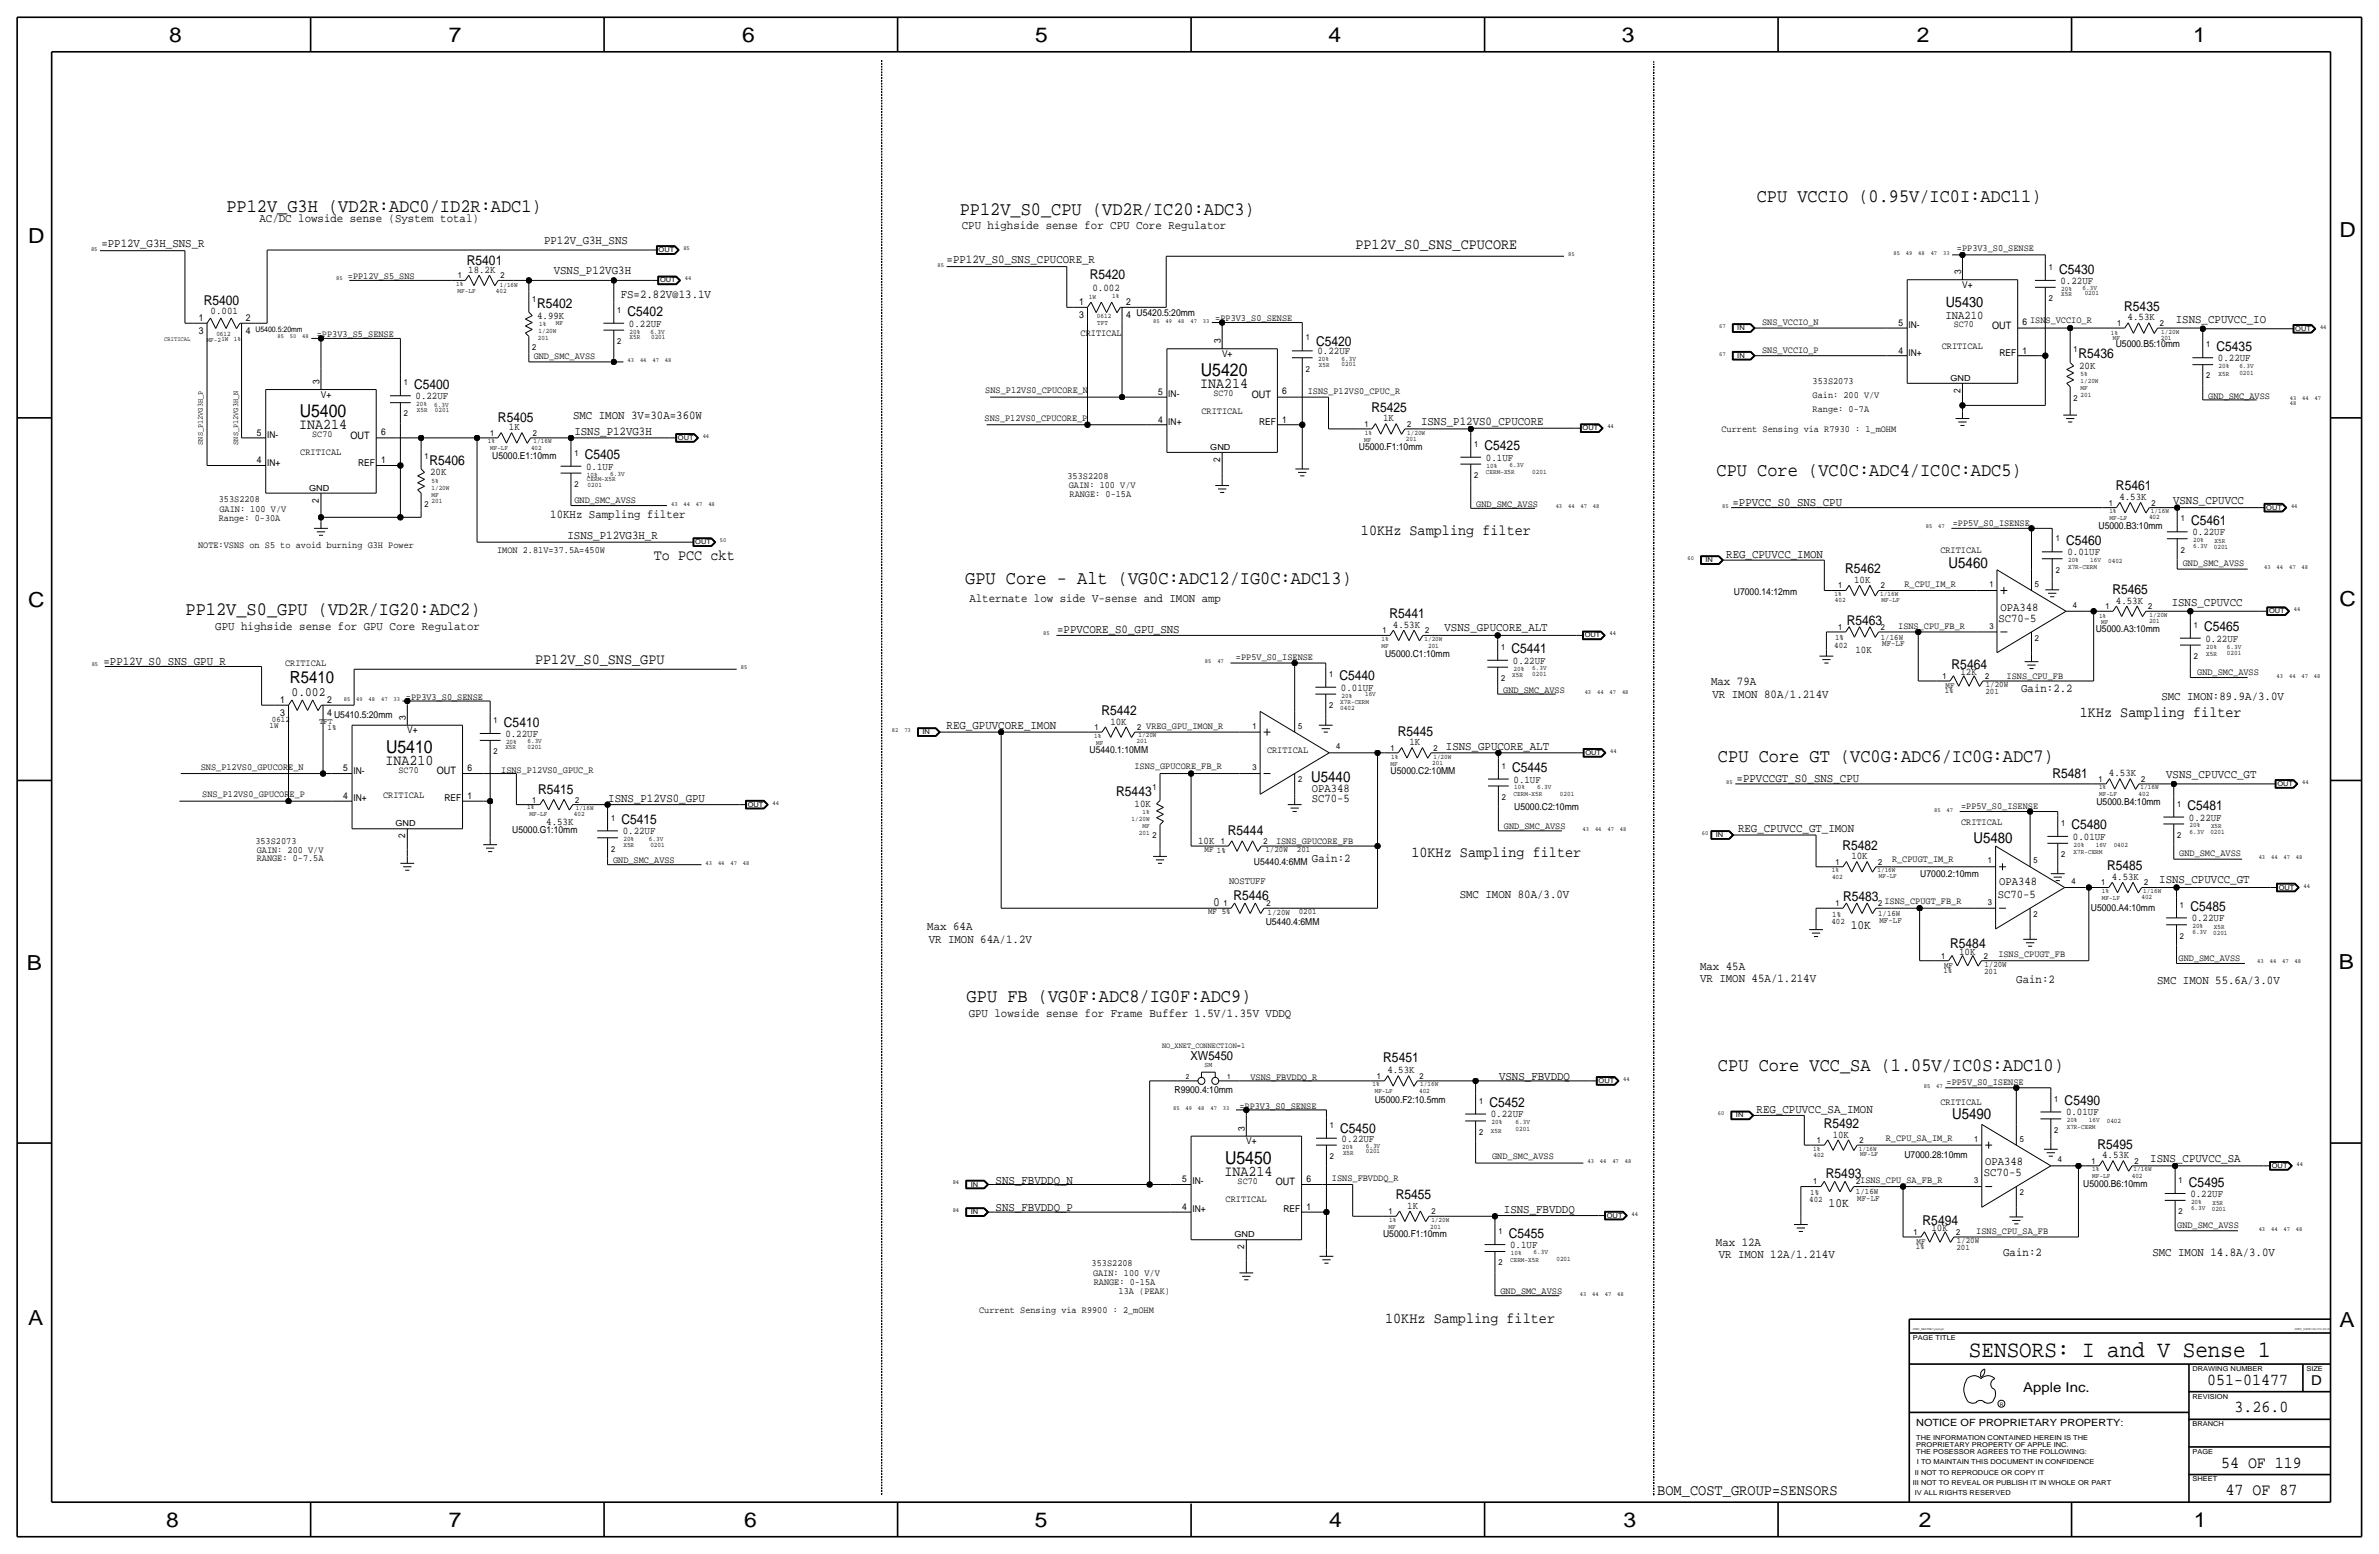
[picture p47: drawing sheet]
<svg xmlns="http://www.w3.org/2000/svg" width="875mm" height="572mm" viewBox="0 0 875 572" stroke-linecap="round" stroke-linejoin="round" font-family="sans-serif">
<defs><g id="words">
<text font-size="8.6" x="724.2" y="499.1">SENSORS: I and V Sense 1</text>
<g font-size="7.6">
<text x="62.2" y="15.5">8</text>
<text x="165" y="15.5">7</text>
<text x="273" y="15.5">6</text>
<text x="380.7" y="15.5">5</text>
<text x="488.6" y="15.5">4</text>
<text x="596.6" y="15.5">3</text>
<text x="705.1" y="15.5">2</text>
<text x="806.7" y="15.5">1</text>
<text x="10.4" y="89.4">D</text>
<text x="860.5" y="87.1">D</text>
<text x="10.4" y="223.3">C</text>
<text x="860.5" y="222.8">C</text>
<text x="9.8" y="356.6">B</text>
<text x="860.2" y="356.4">B</text>
<text x="10.4" y="487.4">A</text>
<text x="860.5" y="488.2">A</text>
<text x="61.2" y="561.6">8</text>
<text x="165" y="561.6">7</text>
<text x="273.8" y="561.6">6</text>
<text x="380.7" y="561.6">5</text>
<text x="488.9" y="561.6">4</text>
<text x="597.1" y="561.6">3</text>
<text x="705.8" y="561.6">2</text>
<text x="806.9" y="561.6">1</text>
</g>
<g font-size="7">
<text x="83.3" y="78">PP12V_G3H (VD2R:ADC0/ID2R:ADC1)</text>
<text x="646.1" y="74.2">CPU VCCIO (0.95V/IC0I:ADC11)</text>
<text x="353" y="79">PP12V_S0_CPU (VD2R/IC20:ADC3)</text>
<text x="631.4" y="175">CPU Core (VC0C:ADC4/IC0C:ADC5)</text>
<text x="355" y="214.9">GPU Core - Alt (VG0C:ADC12/IG0C:ADC13)</text>
<text x="68.3" y="226.1">PP12V_S0_GPU (VD2R/IG20:ADC2)</text>
<text x="631.9" y="280.2">CPU Core GT (VC0G:ADC6/IC0G:ADC7)</text>
<text x="355.5" y="368.6">GPU FB (VG0F:ADC8/IG0F:ADC9)</text>
<text x="631.9" y="394">CPU Core VCC_SA (1.05V/IC0S:ADC10)</text>
</g>
<g font-size="6.5">
<text x="441.7" y="138.4">U5420</text>
<text x="110.2" y="153.4">U5400</text>
<text x="142" y="276.9">U5410</text>
<text x="450.6" y="428">U5450</text>
</g>
<g font-size="6.2">
<text x="106.7" y="251.2">R5410</text>
<text x="811.9" y="509.3">051-01477</text>
<text x="821.9" y="519.4">3.26.0</text>
<text x="817" y="539.7">54 OF 119</text>
<text x="818.6" y="549.9">47 OF 87</text>
</g>
<g font-size="5.6">
<text x="498.6" y="91.7">PP12V_S0_SNS_CPUCORE</text>
<text x="500.6" y="196.9">10KHz Sampling filter</text>
<text x="240.5" y="206">To PCC ckt</text>
<text x="196.8" y="244.1">PP12V_S0_SNS_GPU</text>
<text x="765" y="263.7">1KHz Sampling filter</text>
<text x="519.1" y="315.2">10KHz Sampling filter</text>
<text x="509.5" y="486.4">10KHz Sampling filter</text>
<text x="609.5" y="549.9">BOM_COST_GROUP=SENSORS</text>
</g>
<g font-size="5.5">
<text x="441.5" y="142.7">INA214</text>
<text x="110" y="157.7">INA214</text>
<text x="716.7" y="208.8">U5460</text>
<text x="141.8" y="281.2">INA210</text>
<text x="482.3" y="287.5">U5440</text>
<text x="725.9" y="309.9">U5480</text>
<text x="718" y="411.5">U5490</text>
<text x="450.4" y="432.3">INA214</text>
</g>
<text font-size="5.3" x="715.7" y="113">U5430</text>
<g font-size="5">
<text x="171.7" y="97.3">R5401</text>
<text x="757.4" y="100.6">C5430</text>
<text x="400.8" y="102.6">R5420</text>
<text x="75" y="112">R5400</text>
<text x="197.6" y="113.3">R5402</text>
<text x="230.8" y="116.3">C5402</text>
<text x="781.3" y="114.3">R5435</text>
<text x="484.1" y="127.3">C5420</text>
<text x="764.5" y="131.8">R5436</text>
<text x="815.3" y="129">C5435</text>
<text x="152.3" y="143">C5400</text>
<text x="183.2" y="155.2">R5405</text>
<text x="504.5" y="151.4">R5425</text>
<text x="546" y="165.6">C5425</text>
<text x="157.9" y="170.9">R5406</text>
<text x="215.1" y="168.9">C5405</text>
<text x="778.3" y="180.3">R5461</text>
<text x="805.9" y="193">C5461</text>
<text x="759.9" y="200.4">C5460</text>
<text x="678.7" y="210.8">R5462</text>
<text x="777" y="218.4">R5465</text>
<text x="511.1" y="227.3">R5441</text>
<text x="679.2" y="229.9">R5463</text>
<text x="810.7" y="232.2">C5465</text>
<text x="556" y="240.3">C5441</text>
<text x="717.8" y="245.9">R5464</text>
<text x="492.7" y="250.2">C5440</text>
<text x="405.2" y="262.9">R5442</text>
<text x="185.4" y="267.2">C5410</text>
<text x="514.1" y="270.5">R5445</text>
<text x="556.2" y="284">C5445</text>
<text x="754.9" y="286.3">R5481</text>
<text x="197.9" y="291.8">R5415</text>
<text x="410.6" y="292.9">R5443</text>
<text x="804.6" y="297.9">C5481</text>
<text x="228.5" y="303">C5415</text>
<text x="761.9" y="305.1">C5480</text>
<text x="451.6" y="307.1">R5444</text>
<text x="677.7" y="312.4">R5482</text>
<text x="775" y="320">R5485</text>
<text x="453.7" y="331">R5446</text>
<text x="678" y="331.5">R5483</text>
<text x="805.6" y="335">C5485</text>
<text x="717.3" y="348.7">R5484</text>
<text x="508.8" y="390.7">R5451</text>
<text x="547.8" y="407.2">C5452</text>
<text x="759.4" y="406.4">C5490</text>
<text x="493" y="416.8">C5450</text>
<text x="670.8" y="414.8">R5492</text>
<text x="771.4" y="422.4">R5495</text>
<text x="671.6" y="433.1">R5493</text>
<text x="805.1" y="436.4">C5495</text>
<text x="513.4" y="440.9">R5455</text>
<text x="554.9" y="455.2">C5455</text>
<text x="707.2" y="450.3">R5494</text>
<text x="850.1" y="509.3">D</text>
<text x="744.2" y="511.8">Apple Inc.</text>
</g>
<g font-size="4.7">
<text x="107.3" y="255.8">0.002</text>
<text x="446.2" y="333.2">0</text>
<text x="680.7" y="341.6">10K</text>
<text x="672.6" y="444">10K</text>
</g>
<text font-size="4.6" x="437.9" y="389.9">XW5450</text>
<g font-size="4.4">
<text x="95.5" y="81.5">AC/DC lowside sense (System total)</text>
<text x="200.1" y="89.7">PP12V_G3H_SNS</text>
<text x="353.8" y="84.3">CPU highside sense for CPU Core Regulator</text>
<text x="37.3" y="90.7">=PP12V_G3H_SNS_R</text>
<text x="203.7" y="100.8">VSNS_P12VG3H</text>
<text x="348.2" y="96.8">=PP12V_S0_SNS_CPUCORE_R</text>
<text x="228.3" y="109.5">FS=2.82V@13.1V</text>
<text x="715.6" y="117.3">INA210</text>
<text x="800.3" y="118.9">ISNS_CPUVCC_IO</text>
<text x="210.8" y="154.2">SMC IMON 3V=30A=360W</text>
<text x="211.3" y="160">ISNS_P12VG3H</text>
<text x="522.7" y="156.5">ISNS_P12VS0_CPUCORE</text>
<text x="637.2" y="185.9">=PPVCC_S0_SNS_CPU</text>
<text x="799.3" y="185.4">VSNS_CPUVCC</text>
<text x="202.4" y="190.5">10KHz Sampling filter</text>
<text x="208.7" y="198.1">ISNS_P12VG3H_R</text>
<text x="634.9" y="205.2">REG_CPUVCC_IMON</text>
<text x="356.6" y="221.2">Alternate low side V-sense and IMON amp</text>
<text x="735.8" y="224.5">OPA348</text>
<text x="798.8" y="222.8">ISNS_CPUVCC</text>
<text x="79.2" y="231.6">GPU highside sense for GPU Core Regulator</text>
<text x="388.8" y="232.7">=PPVCORE_S0_GPU_SNS</text>
<text x="531.3" y="232.2">VSNS_GPUCORE_ALT</text>
<text x="735" y="228.6">SC70-5</text>
<text x="38.1" y="244.6">=PP12V_S0_SNS_GPU_R</text>
<text x="629.4" y="252">Max 79A</text>
<text x="629.9" y="256.8">VR IMON 80A/1.214V</text>
<text x="743.4" y="254.5">Gain:2.2</text>
<text x="795" y="257.3">SMC IMON:89.9A/3.0V</text>
<text x="348.2" y="268.2">REG_GPUVCORE_IMON</text>
<text x="531.8" y="275.8">ISNS_GPUCORE_ALT</text>
<text x="638.8" y="287.5">=PPVCCGT_S0_SNS_CPU</text>
<text x="796.7" y="286.3">VSNS_CPUVCC_GT</text>
<text x="482.5" y="291.3">OPA348</text>
<text x="223.7" y="294.9">ISNS_P12VS0_GPU</text>
<text x="482.5" y="294.9">SC70-5</text>
<text x="639.3" y="305.8">REG_CPUVCC_GT_IMON</text>
<text x="482.5" y="317">Gain:2</text>
<text x="735.3" y="325.4">OPA348</text>
<text x="794.2" y="324.6">ISNS_CPUVCC_GT</text>
<text x="536.9" y="330.2">SMC IMON 80A/3.0V</text>
<text x="734.8" y="330.2">SC70-5</text>
<text x="341.1" y="342.1">Max 64A</text>
<text x="341.6" y="347">VR IMON 64A/1.2V</text>
<text x="625.3" y="356.9">Max 45A</text>
<text x="625.3" y="361.2">VR IMON 45A/1.214V</text>
<text x="741.6" y="361.4">Gain:2</text>
<text x="793.4" y="362">SMC IMON 55.6A/3.0V</text>
<text x="356.3" y="373.9">GPU lowside sense for Frame Buffer 1.5V/1.35V VDDQ</text>
<text x="551.4" y="397">VSNS_FBVDDQ</text>
<text x="646.1" y="409.4">REG_CPUVCC_SA_IMON</text>
<text x="730.2" y="428.5">OPA348</text>
<text x="790.9" y="427.2">ISNS_CPUVCC_SA</text>
<text x="366.2" y="435.4">SNS_FBVDDQ_N</text>
<text x="729.7" y="432.6">SC70-5</text>
<text x="366.2" y="445.5">SNS_FBVDDQ_P</text>
<text x="553.2" y="446">ISNS_FBVDDQ</text>
<text x="631.1" y="458.2">Max 12A</text>
<text x="736.8" y="461.8">Gain:2</text>
<text x="632.2" y="462.5">VR IMON 12A/1.214V</text>
<text x="791.7" y="462">SMC IMON 14.8A/3.0V</text>
</g>
<g font-size="3.8">
<text x="172.2" y="100.3">18.2K</text>
<text x="401.8" y="107.2">0.002</text>
<text x="757.9" y="104.4">0.22UF</text>
<text x="77.5" y="115.3">0.001</text>
<text x="197.6" y="117.3">4.99K</text>
<text x="782.6" y="117.9">4.53K</text>
<text x="231.3" y="120.1">0.22UF</text>
<text x="732.7" y="121">OUT</text>
<text x="484.6" y="130.3">0.22UF</text>
<text x="764.7" y="135.6">20K</text>
<text x="815.8" y="132.8">0.22UF</text>
<text x="152.9" y="146.8">0.22UF</text>
<text x="460.4" y="146.4">OUT</text>
<text x="508.7" y="154.9">1K</text>
<text x="128.9" y="161.3">OUT</text>
<text x="187.2" y="158.2">1K</text>
<text x="215.6" y="172.7">0.1UF</text>
<text x="546.6" y="169.4">0.1UF</text>
<text x="158.2" y="174.8">20K</text>
<text x="779.5" y="183.9">4.53K</text>
<text x="806.4" y="196.9">0.22UF</text>
<text x="760.4" y="204.2">0.01UF</text>
<text x="682" y="214.4">10K</text>
<text x="778.3" y="222">4.53K</text>
<text x="512.3" y="230.9">4.53K</text>
<text x="811.2" y="236">0.22UF</text>
<text x="556.5" y="244.1">0.22UF</text>
<text x="682.5" y="240">10K</text>
<text x="721.1" y="248.4">12K</text>
<text x="493.2" y="254">0.01UF</text>
<text x="408.4" y="266.4">10K</text>
<text x="185.9" y="271">0.22UF</text>
<text x="518.4" y="274.1">1K</text>
<text x="160.7" y="284.8">OUT</text>
<text x="556.7" y="287.8">0.1UF</text>
<text x="775.7" y="285.5">4.53K</text>
<text x="417.3" y="296.7">10K</text>
<text x="200.9" y="303.3">4.53K</text>
<text x="805.1" y="301.8">0.22UF</text>
<text x="229.1" y="306.8">0.22UF</text>
<text x="440.7" y="310.4">10K</text>
<text x="762.5" y="308.9">0.01UF</text>
<text x="681" y="316">10K</text>
<text x="776.7" y="323.6">4.53K</text>
<text x="806.1" y="338.8">0.22UF</text>
<text x="720.6" y="351.3">10K</text>
<text x="510.3" y="394.7">4.53K</text>
<text x="548.3" y="411">0.22UF</text>
<text x="759.9" y="410.2">0.01UF</text>
<text x="493.5" y="419.9">0.22UF</text>
<text x="674.1" y="418.3">10K</text>
<text x="773.2" y="426">4.53K</text>
<text x="469.3" y="435.9">OUT</text>
<text x="805.6" y="440.2">0.22UF</text>
<text x="517.6" y="444.5">1K</text>
<text x="710.4" y="452.9">10K</text>
<text x="555.4" y="459">0.1UF</text>
</g>
<text font-size="3.7" x="704.8" y="524.5">NOTICE OF PROPRIETARY PROPERTY:</text>
<text font-size="3.6" x="452.1" y="325.1">NOSTUFF</text>
<g font-size="3.5">
<text x="719.8" y="92.2">=PP3V3_S0_SENSE</text>
<text x="721.3" y="100.8" transform="rotate(-90 721.3 100.8)">3</text>
<text x="128" y="102.6">=PP12V_S5_SNS</text>
<text x="721.8" y="105.9">V+</text>
<text x="397" y="112.3">1</text>
<text x="414.2" y="112.3">2</text>
<text x="73.1" y="118.1">1</text>
<text x="90.4" y="118.1">2</text>
<text x="397" y="117.1">3</text>
<text x="414.2" y="117.1">4</text>
<text x="418" y="116.1">U5420.5:20mm</text>
<text x="447" y="118.1">=PP3V3_S0_SENSE</text>
<text x="648.2" y="119.6">SNS_VCCIO_N</text>
<text x="698.3" y="119.9">5</text>
<text x="743.9" y="119.6">6</text>
<text x="746.7" y="118.6">ISNS_VCCIO_R</text>
<text x="73.1" y="122.9">3</text>
<text x="90.4" y="122.9">4</text>
<text x="116.5" y="124">=PP3V3_S5_SENSE</text>
<text x="397.5" y="123.4">CRITICAL</text>
<text x="702" y="120.7">IN-</text>
<text x="718.6" y="120.4">SC70</text>
<text x="449" y="126.2" transform="rotate(-90 449 126.2)">3</text>
<text x="449.5" y="131.3">V+</text>
<text x="648.2" y="129.8">SNS_VCCIO_P</text>
<text x="698.3" y="130">4</text>
<text x="702" y="130.8">IN+</text>
<text x="714.2" y="128.3">CRITICAL</text>
<text x="735.5" y="130.8">REF</text>
<text x="743.9" y="130">1</text>
<text x="778.2" y="127.5">U5000.B5:10mm</text>
<text x="196.3" y="132.1">GND_SMC_AVSS</text>
<text x="117.6" y="141.2" transform="rotate(-90 117.6 141.2)">3</text>
<text x="666.7" y="141.2">353S2073</text>
<text x="118" y="146.3">V+</text>
<text x="362.4" y="144.5">SNS_P12VS0_CPUCORE_N</text>
<text x="426" y="145.3">5</text>
<text x="429.7" y="146">IN-</text>
<text x="446.3" y="145.8">SC70</text>
<text x="471.6" y="145">6</text>
<text x="481" y="144.8">ISNS_P12VS0_CPUC_R</text>
<text x="666.7" y="146.3">Gain: 200 V/V</text>
<text x="721.1" y="144.5" transform="rotate(-90 721.1 144.5)">2</text>
<text x="812.2" y="146.6">GND_SMC_AVSS</text>
<text x="362.2" y="154.7">SNS_P12VS0_CPUCORE_P</text>
<text x="426" y="155.4">4</text>
<text x="441.9" y="152.4">CRITICAL</text>
<text x="471.6" y="155.4">1</text>
<text x="666.7" y="151.4">Range: 0-7A</text>
<text x="94.5" y="160.3">5</text>
<text x="98.2" y="161">IN-</text>
<text x="114.9" y="160.8">SC70</text>
<text x="140.2" y="160">6</text>
<text x="429.7" y="156.2">IN+</text>
<text x="463.2" y="156.2">REF</text>
<text x="633.2" y="159">Current Sensing via R7930 : 1_mOHM</text>
<text x="110.4" y="167.4">CRITICAL</text>
<text x="499.8" y="165.4">U5000.F1:10mm</text>
<text x="94.5" y="170.4">4</text>
<text x="98.2" y="171.2">IN+</text>
<text x="131.7" y="171.2">REF</text>
<text x="140.2" y="170.4">1</text>
<text x="181.1" y="168.7">U5000.E1:10mm</text>
<text x="448.8" y="169.9" transform="rotate(-90 448.8 169.9)">2</text>
<text x="392.6" y="176">353S2208</text>
<text x="393.1" y="179.6">GAIN: 100 V/V</text>
<text x="80.5" y="184.7">353S2208</text>
<text x="117.3" y="184.8" transform="rotate(-90 117.3 184.8)">2</text>
<text x="211.3" y="185.2">GND_SMC_AVSS</text>
<text x="393.4" y="182.9">RANGE: 0-15A</text>
<text x="80.5" y="191.5">Range: 0-30A</text>
<text x="80.7" y="188.5">GAIN: 100 V/V</text>
<text x="543" y="186.4">GND_SMC_AVSS</text>
<text x="718.3" y="193.3">=PP5V_S0_ISENSE</text>
<text x="771.9" y="194.6">U5000.B3:10mm</text>
<text x="72.8" y="201.7">NOTE:VSNS on S5 to avoid burning G3H Power</text>
<text x="182.8" y="203.2">IMON 2.81V=37.5A=450W</text>
<text x="713.7" y="203.2">CRITICAL</text>
<text x="802.8" y="208">GND_SMC_AVSS</text>
<text x="700.5" y="215.9">R_CPU_IM_R</text>
<text x="637.7" y="218.7">U7000.14:12mm</text>
<text x="698.2" y="231.4">ISNS_CPU_FB_R</text>
<text x="770.8" y="232.4">U5000.A3:10mm</text>
<text x="104.9" y="244.9">CRITICAL</text>
<text x="454.6" y="242.8">=PP5V_S0_ISENSE</text>
<text x="509.5" y="241.6">U5000.C1:10mm</text>
<text x="738.1" y="249.7">ISNS_CPU_FB</text>
<text x="808.2" y="248.2">GND_SMC_AVSS</text>
<text x="149.3" y="257.3">=PP3V3_S0_SENSE</text>
<text x="552.9" y="254.8">GND_SMC_AVSS</text>
<text x="103.1" y="263.4">3</text>
<text x="103.1" y="258.6">1</text>
<text x="120.3" y="263.4">4 U5410.5:20mm</text>
<text x="120.3" y="258.6">2</text>
<text x="149.3" y="264.7" transform="rotate(-90 149.3 264.7)">3</text>
<text x="149.8" y="269.8">V+</text>
<text x="421.6" y="268">VREG_GPU_IMON_R</text>
<text x="400.8" y="276.9">U5440.1:10MM</text>
<text x="466" y="276.9">CRITICAL</text>
<text x="73.9" y="283.2">SNS_P12VS0_GPUCORE_N</text>
<text x="126.2" y="283.7">5</text>
<text x="130" y="284.5">IN-</text>
<text x="146.6" y="284.2">SC70</text>
<text x="171.9" y="283.5">6</text>
<text x="184.4" y="284.2">ISNS_P12VS0_GPUC_R</text>
<text x="417.3" y="283">ISNS_GPUCORE_FB_R</text>
<text x="511.5" y="284.5">U5000.C2:10MM</text>
<text x="74.4" y="293.1">SNS_P12VS0_GPUCORE_P</text>
<text x="126.2" y="293.9">4</text>
<text x="140.9" y="293.4">CRITICAL</text>
<text x="171.9" y="293.9">1</text>
<text x="130" y="294.6">IN+</text>
<text x="163.5" y="294.6">REF</text>
<text x="557" y="297.9">U5000.C2:10mm</text>
<text x="721.3" y="297.4">=PP5V_S0_ISENSE</text>
<text x="771.1" y="296.2">U5000.B4:10mm</text>
<text x="553.2" y="305.1">GND_SMC_AVSS</text>
<text x="721.3" y="303.5">CRITICAL</text>
<text x="93.9" y="310.4">353S2073</text>
<text x="149" y="308.3" transform="rotate(-90 149 308.3)">2</text>
<text x="188.4" y="306.3">U5000.G1:10mm</text>
<text x="469.3" y="310.4">ISNS_GPUCORE_FB</text>
<text x="94.4" y="313.7">GAIN: 200 V/V</text>
<text x="94.4" y="316.7">RANGE: 0-7.5A</text>
<text x="225.5" y="317.5">GND_SMC_AVSS</text>
<text x="695.9" y="317">R_CPUGT_IM_R</text>
<text x="801.6" y="314.7">GND_SMC_AVSS</text>
<text x="461.2" y="318.3">U5440.4:6MM</text>
<text x="706.3" y="322.6">U7000.2:10mm</text>
<text x="693.1" y="332.5">ISNS_CPUGT_FB_R</text>
<text x="769.1" y="335">U5000.A4:10mm</text>
<text x="465.5" y="340.1">U5440.4:6MM</text>
<text x="735" y="351.8">ISNS_CPUGT_FB</text>
<text x="801.3" y="353.3">GND_SMC_AVSS</text>
<text x="432" y="401.8">R9900.4:10mm</text>
<text x="459.9" y="397">VSNS_FBVDDQ_R</text>
<text x="716" y="399">=PP5V_S0_ISENSE</text>
<text x="455.9" y="407.7">=PP3V3_S0_SENSE</text>
<text x="505.7" y="405.6">U5000.F2:10.5mm</text>
<text x="713.7" y="406.4">CRITICAL</text>
<text x="457.9" y="415.8" transform="rotate(-90 457.9 415.8)">3</text>
<text x="693.6" y="419.6">R_CPU_SA_IM_R</text>
<text x="458.4" y="420.9">V+</text>
<text x="700.5" y="425.7">U7000.28:10mm</text>
<text x="548.8" y="426.2">GND_SMC_AVSS</text>
<text x="434.9" y="434.8">5</text>
<text x="438.6" y="435.6">IN-</text>
<text x="455.2" y="435.4">SC70</text>
<text x="480.5" y="434.6">6</text>
<text x="489.9" y="434.3">ISNS_FBVDDQ_R</text>
<text x="684.2" y="435.1">ISNS_CPU_SA_FB_R</text>
<text x="766.3" y="436.6">U5000.B6:10mm</text>
<text x="450.8" y="442">CRITICAL</text>
<text x="434.9" y="445">4</text>
<text x="438.6" y="445.8">IN+</text>
<text x="472.1" y="445.8">REF</text>
<text x="480.5" y="445">1</text>
<text x="508.7" y="454.9">U5000.F1:10mm</text>
<text x="726.9" y="453.9">ISNS_CPU_SA_FB</text>
<text x="800.8" y="451.6">GND_SMC_AVSS</text>
<text x="457.7" y="459.4" transform="rotate(-90 457.7 459.4)">2</text>
<text x="401.5" y="465.6">353S2208</text>
<text x="402" y="469.1">GAIN: 100 V/V</text>
<text x="402.3" y="472.4">RANGE: 0-15A</text>
<text x="411.5" y="476">13A (PEAK)</text>
<text x="551.9" y="476">GND_SMC_AVSS</text>
<text x="360.1" y="482.9">Current Sensing via R9900 : 2_mOHM</text>
</g>
<g font-size="3.1">
<text x="753.6" y="99.3">1</text>
<text x="168.3" y="102.4">1</text>
<text x="184.1" y="102.4">2</text>
<text x="195.8" y="111">1</text>
<text x="753.6" y="110.7">2</text>
<text x="227" y="115.1">1</text>
<text x="778.7" y="119.9">1</text>
<text x="794.5" y="119.9">2</text>
<text x="480.3" y="125.2">1</text>
<text x="195.8" y="128.8">2</text>
<text x="227" y="126.5">2</text>
<text x="762.7" y="129.5">1</text>
<text x="811.5" y="127.8">1</text>
<text x="480.3" y="136.7">2</text>
<text x="148.5" y="141.7">1</text>
<text x="811.5" y="139.2">2</text>
<text x="762.7" y="147.3">2</text>
<text x="148.5" y="153.2">2</text>
<text x="180.3" y="160.3">1</text>
<text x="196" y="160.3">2</text>
<text x="501.8" y="157">1</text>
<text x="517.6" y="157">2</text>
<text x="211.3" y="167.6">1</text>
<text x="542.2" y="164.3">1</text>
<text x="156.2" y="168.7">1</text>
<text x="211.3" y="179.1">2</text>
<text x="542.2" y="175.8">2</text>
<text x="775.7" y="185.9">1</text>
<text x="791.4" y="185.9">2</text>
<text x="156.2" y="186.4">2</text>
<text x="802.1" y="191.8">1</text>
<text x="756.1" y="199.1">1</text>
<text x="802.1" y="203.2">2</text>
<text x="731.7" y="215.9">1</text>
<text x="748.5" y="215.8">5</text>
<text x="756.1" y="210.6">2</text>
<text x="676.1" y="216.4">1</text>
<text x="691.8" y="216.4">2</text>
<text x="762.5" y="223.5">4</text>
<text x="774.4" y="224">1</text>
<text x="790.1" y="224">2</text>
<text x="508.5" y="232.9">1</text>
<text x="524.2" y="232.9">2</text>
<text x="676.1" y="231.6">1</text>
<text x="691.8" y="231.6">2</text>
<text x="731.7" y="231.1">3</text>
<text x="806.9" y="230.9">1</text>
<text x="552.1" y="239">1</text>
<text x="674.6" y="238.2">402</text>
<text x="675" y="235.5">1%</text>
<text x="691.8" y="235.2">1/16W</text>
<text x="692.3" y="237.7">MF-LF</text>
<text x="748.5" y="235.6">2</text>
<text x="806.9" y="242.3">2</text>
<text x="488.9" y="248.9">1</text>
<text x="552.1" y="250.4">2</text>
<text x="714.4" y="249.7">1</text>
<text x="730.2" y="249.7">2</text>
<text x="715.3" y="255">1%</text>
<text x="715.6" y="253">MF</text>
<text x="730.3" y="255.3">201</text>
<text x="730.4" y="252.7">1/20W</text>
<text x="488.9" y="260.4">2</text>
<text x="99.1" y="267.7">1W</text>
<text x="100" y="265.4">0612</text>
<text x="117.4" y="266.2">TFT</text>
<text x="120.5" y="268.5">1%</text>
<text x="181.6" y="265.9">1</text>
<text x="402.5" y="268.5">1</text>
<text x="418.3" y="268.5">2</text>
<text x="460.7" y="268">1</text>
<text x="477.5" y="267.9">5</text>
<text x="491.4" y="275.6">4</text>
<text x="181.6" y="277.4">2</text>
<text x="511.5" y="276.1">1</text>
<text x="527.3" y="276.1">2</text>
<text x="460.7" y="283.2">3</text>
<text x="477.5" y="287.6">2</text>
<text x="552.4" y="282.7">1</text>
<text x="771.8" y="287.5">1</text>
<text x="787.6" y="287.5">2</text>
<text x="423.9" y="290.6">1</text>
<text x="195.8" y="295.1">1</text>
<text x="211.5" y="295.1">2</text>
<text x="552.4" y="294.1">2</text>
<text x="800.8" y="296.7">1</text>
<text x="224.7" y="301.8">1</text>
<text x="758.1" y="303.8">1</text>
<text x="423.9" y="308.4">2</text>
<text x="449" y="310.4">1</text>
<text x="464.8" y="310.4">2</text>
<text x="800.8" y="308.1">2</text>
<text x="224.7" y="313.2">2</text>
<text x="443.1" y="313.4">MF 1%</text>
<text x="465.5" y="313.4">1/20W</text>
<text x="477" y="313.2">201</text>
<text x="731.2" y="317.5">1</text>
<text x="748" y="317.4">5</text>
<text x="758.1" y="315.2">2</text>
<text x="675.1" y="318">1</text>
<text x="690.8" y="318">2</text>
<text x="761.9" y="325.1">4</text>
<text x="772.9" y="325.6">1</text>
<text x="788.6" y="325.6">2</text>
<text x="450" y="333.2">1</text>
<text x="465.8" y="333.2">2</text>
<text x="675.1" y="333.2">1</text>
<text x="690.8" y="333.2">2</text>
<text x="731.2" y="332.7">3</text>
<text x="801.8" y="333.8">1</text>
<text x="444.3" y="336.3">MF 5%</text>
<text x="466.2" y="336.5">1/20W</text>
<text x="477.7" y="336">0201</text>
<text x="673.6" y="339.9">402</text>
<text x="673.9" y="337.1">1%</text>
<text x="690.8" y="336.8">1/16W</text>
<text x="691.3" y="339.3">MF-LF</text>
<text x="748" y="337.2">2</text>
<text x="801.8" y="345.2">2</text>
<text x="713.9" y="352.6">1</text>
<text x="729.7" y="352.6">2</text>
<text x="714.8" y="357.9">1%</text>
<text x="715.1" y="355.9">MF</text>
<text x="729.8" y="358.1">201</text>
<text x="729.9" y="355.6">1/20W</text>
<text x="506.4" y="396.7">1</text>
<text x="522.2" y="396.7">2</text>
<text x="544" y="405.9">1</text>
<text x="755.6" y="405.1">1</text>
<text x="489.2" y="414.8">1</text>
<text x="544" y="417.3">2</text>
<text x="726.1" y="419.9">1</text>
<text x="742.9" y="419.8">5</text>
<text x="755.6" y="416.6">2</text>
<text x="668.2" y="420.4">1</text>
<text x="684" y="420.4">2</text>
<text x="489.2" y="426.2">2</text>
<text x="756.9" y="427.5">4</text>
<text x="769.3" y="428">1</text>
<text x="785.1" y="428">2</text>
<text x="666.9" y="435.6">1</text>
<text x="682.7" y="435.6">2</text>
<text x="726.1" y="435.1">3</text>
<text x="801.3" y="435.1">1</text>
<text x="665.5" y="442.2">402</text>
<text x="665.8" y="439.4">1%</text>
<text x="682.6" y="439.2">1/16W</text>
<text x="683.1" y="441.7">MF-LF</text>
<text x="742.9" y="439.5">2</text>
<text x="510.7" y="446.5">1</text>
<text x="526.5" y="446.5">2</text>
<text x="801.3" y="446.5">2</text>
<text x="551.1" y="453.9">1</text>
<text x="703.8" y="454.2">1</text>
<text x="719.5" y="454.2">2</text>
<text x="704.7" y="459.5">1%</text>
<text x="704.9" y="457.5">MF</text>
<text x="719.6" y="459.7">201</text>
<text x="719.7" y="457.2">1/20W</text>
<text x="551.1" y="465.3">2</text>
</g>
<g font-size="3">
<text x="717.4" y="140">GND</text>
<text x="445.2" y="165.4">GND</text>
<text x="113.7" y="180.4">GND</text>
<text x="145.4" y="303.8">GND</text>
<text x="454.1" y="455">GND</text>
</g>
<g font-size="2.9">
<text x="93.9" y="122.2">U5400.5:20mm</text>
<text x="74.6" y="163.6" transform="rotate(-90 74.6 163.6)">SNS_P12VG3H_P</text>
<text x="87.6" y="163.6" transform="rotate(-90 87.6 163.6)">SNS_P12VG3H_N</text>
<text x="427.4" y="385.3">NO_XNET_CONNECTION=1</text>
</g>
<g font-size="2.6">
<text x="443" y="392.4">SM</text>
<text x="436.2" y="396.7">2</text>
<text x="451.4" y="396.7">1</text>
</g>
<g font-size="2.5">
<text x="242.3" y="92.7">OUT</text>
<text x="167.8" y="105.2">1%</text>
<text x="168.3" y="107.7">MF-LF</text>
<text x="182.4" y="107.7">402</text>
<text x="183.8" y="105.4">1/16W</text>
<text x="242.8" y="103.9">OUT</text>
<text x="758.1" y="106.9">20%</text>
<text x="766" y="106.7">6.3V</text>
<text x="400.5" y="110">1W</text>
<text x="409.1" y="109.7">1%</text>
<text x="758.1" y="109">X5R</text>
<text x="766.8" y="108.5">0201</text>
<text x="198.3" y="119.9">1%</text>
<text x="204.4" y="119.6">MF</text>
<text x="403.4" y="116.8">0612</text>
<text x="403.6" y="119.4">TFT</text>
<text x="76" y="125.7">MF-21W</text>
<text x="79.6" y="123.4">0612</text>
<text x="86" y="125.5">1%</text>
<text x="197.8" y="125.2">201</text>
<text x="198.1" y="122.4">1/20W</text>
<text x="231.6" y="122.7">20%</text>
<text x="231.6" y="124.7">X5R</text>
<text x="239.2" y="122.7">6.3V</text>
<text x="239.5" y="124.7">0201</text>
<text x="639" y="121.4">IN</text>
<text x="776.4" y="123.2">1%</text>
<text x="777.1" y="125.2">MF</text>
<text x="794.8" y="125">201</text>
<text x="795" y="122.9">1/20W</text>
<text x="844.2" y="121.7">OUT</text>
<text x="639" y="131.6">IN</text>
<text x="484.8" y="132.8">20%</text>
<text x="485.1" y="135.1">X5R</text>
<text x="493.5" y="132.6">6.3V</text>
<text x="493.5" y="134.6">0201</text>
<text x="816.1" y="135.4">20%</text>
<text x="823.7" y="137.9">0201</text>
<text x="823.7" y="135.4">6.3V</text>
<text x="765.3" y="141">1/20W</text>
<text x="765.3" y="138.4">5%</text>
<text x="765.3" y="143.5">MF</text>
<text x="816.1" y="138.2">X5R</text>
<text x="153.1" y="149.4">20%</text>
<text x="159.7" y="149.6">6.3V</text>
<text x="765.3" y="146.1">201</text>
<text x="153.4" y="151.6">X5R</text>
<text x="160" y="151.6">0201</text>
<text x="249.4" y="161.8">OUT</text>
<text x="502" y="160">1%</text>
<text x="517.6" y="160">1/20W</text>
<text x="582.1" y="158.2">OUT</text>
<text x="179.5" y="163.1">1%</text>
<text x="180.3" y="165.4">MF-LF</text>
<text x="195.3" y="165.4">402</text>
<text x="196.3" y="163.1">1/16W</text>
<text x="501.8" y="162.6">MF</text>
<text x="517.1" y="162.3">201</text>
<text x="546.8" y="172">10%</text>
<text x="555.2" y="171.7">6.3V</text>
<text x="158.7" y="177.5">5%</text>
<text x="215.8" y="177">CERM-X5R</text>
<text x="215.8" y="175.3">10%</text>
<text x="216.1" y="179.1">0201</text>
<text x="224.5" y="175">6.3V</text>
<text x="546.6" y="174.5">CERM-X5R</text>
<text x="563.6" y="174.2">0201</text>
<text x="158.7" y="182.6">MF</text>
<text x="158.7" y="180.1">1/20W</text>
<text x="158.7" y="185.2">201</text>
<text x="775.9" y="188.7">1%</text>
<text x="775.9" y="191.3">MF-LF</text>
<text x="790.4" y="191">402</text>
<text x="791.1" y="188.7">1/16W</text>
<text x="833.6" y="187.5">OUT</text>
<text x="255.7" y="200.2">OUT</text>
<text x="806.7" y="199.4">20%</text>
<text x="806.7" y="201.7">6.3V</text>
<text x="814.3" y="201.9">0201</text>
<text x="814.5" y="199.6">X5R</text>
<text x="627.3" y="206.8">IN</text>
<text x="760.7" y="206.8">20%</text>
<text x="760.7" y="209.3">X7R-CERM</text>
<text x="768.8" y="206.8">16V</text>
<text x="775.4" y="207">0402</text>
<text x="674.8" y="219.2">1%</text>
<text x="674.9" y="221.5">402</text>
<text x="691.6" y="219.2">1/16W</text>
<text x="692.1" y="221.2">MF-LF</text>
<text x="772.1" y="227.3">1%</text>
<text x="790.6" y="227.1">1/20W</text>
<text x="834.6" y="225.6">OUT</text>
<text x="772.8" y="229.4">MF</text>
<text x="790.4" y="229.1">201</text>
<text x="508.1" y="235.7">1%</text>
<text x="508.1" y="238.3">MF</text>
<text x="523.9" y="235.7">1/20W</text>
<text x="525.3" y="238.3">201</text>
<text x="582.9" y="234.4">OUT</text>
<text x="811.5" y="238.5">20%</text>
<text x="819.1" y="238.5">6.3V</text>
<text x="811.5" y="241.3">X5R</text>
<text x="819.1" y="241">0201</text>
<text x="556.2" y="248.9">X5R</text>
<text x="556.7" y="246.6">20%</text>
<text x="563.6" y="248.7">0201</text>
<text x="563.6" y="246.4">6.3V</text>
<text x="493.5" y="256.5">20%</text>
<text x="502.1" y="256">16V</text>
<text x="493" y="259.1">X7R-CERM</text>
<text x="493" y="261.1">0402</text>
<text x="185.9" y="275.6">X5R</text>
<text x="186.1" y="273.6">20%</text>
<text x="194" y="273.3">6.3V</text>
<text x="194" y="275.6">0201</text>
<text x="339.3" y="270">IN</text>
<text x="402.5" y="271.3">1%</text>
<text x="403.2" y="273.8">MF</text>
<text x="418.1" y="273.3">201</text>
<text x="418.8" y="271">1/20W</text>
<text x="511.4" y="281.7">MF</text>
<text x="511.7" y="279.1">1%</text>
<text x="526.8" y="281.4">201</text>
<text x="527.2" y="279.1">1/20W</text>
<text x="583.1" y="277.6">OUT</text>
<text x="556.7" y="292.9">CERM-X5R</text>
<text x="557" y="290.3">10%</text>
<text x="565.4" y="290.1">6.3V</text>
<text x="573.7" y="292.6">0201</text>
<text x="772.1" y="290.3">1%</text>
<text x="772.1" y="292.9">MF-LF</text>
<text x="786.6" y="292.6">402</text>
<text x="787.3" y="290.3">1/16W</text>
<text x="837.6" y="289.1">OUT</text>
<text x="193.9" y="297.7">1%</text>
<text x="194.8" y="300">MF-LF</text>
<text x="211.8" y="297.9">1/16W</text>
<text x="275" y="296.7">OUT</text>
<text x="420.2" y="299.5">1%</text>
<text x="211.1" y="300.2">402</text>
<text x="416.2" y="302">1/20W</text>
<text x="420.2" y="304.6">MF</text>
<text x="805.4" y="304.3">20%</text>
<text x="813.3" y="304.5">X5R</text>
<text x="229.3" y="309.4">20%</text>
<text x="229.3" y="311.4">X5R</text>
<text x="238.7" y="309.4">6.3V</text>
<text x="239.2" y="311.4">0201</text>
<text x="418.9" y="307.1">201</text>
<text x="631.1" y="307.8">IN</text>
<text x="762.7" y="311.4">20%</text>
<text x="770.8" y="311.4">16V</text>
<text x="777.4" y="311.7">0402</text>
<text x="805.4" y="306.6">6.3V</text>
<text x="813" y="306.8">0201</text>
<text x="762.7" y="313.9">X7R-CERM</text>
<text x="673.8" y="320.8">1%</text>
<text x="673.9" y="323.1">402</text>
<text x="690.6" y="320.8">1/16W</text>
<text x="691.1" y="322.8">MF-LF</text>
<text x="773.1" y="328.4">1%</text>
<text x="788.3" y="328.4">1/16W</text>
<text x="838.1" y="327.2">OUT</text>
<text x="773.1" y="331">MF-LF</text>
<text x="787.6" y="330.7">402</text>
<text x="806.4" y="341.4">20%</text>
<text x="814.3" y="341.6">X5R</text>
<text x="806.4" y="343.7">6.3V</text>
<text x="814" y="343.9">0201</text>
<text x="504.8" y="399.5">1%</text>
<text x="505.6" y="401.8">MF-LF</text>
<text x="522" y="401.8">402</text>
<text x="522.4" y="399.5">1/16W</text>
<text x="588" y="398.3">OUT</text>
<text x="548.6" y="413.5">20%</text>
<text x="557.5" y="413.3">6.3V</text>
<text x="638.5" y="411">IN</text>
<text x="760.2" y="412.8">20%</text>
<text x="768.3" y="412.8">16V</text>
<text x="774.9" y="413">0402</text>
<text x="548.3" y="416.6">X5R</text>
<text x="557.5" y="416.1">0201</text>
<text x="760.2" y="415.3">X7R-CERM</text>
<text x="493.7" y="422.4">20%</text>
<text x="494" y="424.7">X5R</text>
<text x="502.4" y="424.2">0201</text>
<text x="502.4" y="422.1">6.3V</text>
<text x="666.9" y="423.2">1%</text>
<text x="667" y="425.5">402</text>
<text x="683.7" y="423.2">1/16W</text>
<text x="684.2" y="425.2">MF-LF</text>
<text x="769.5" y="430.8">1%</text>
<text x="784.8" y="430.8">1/16W</text>
<text x="835.6" y="429.5">OUT</text>
<text x="357.1" y="436.4">IN</text>
<text x="769.6" y="433.3">MF-LF</text>
<text x="784.1" y="433.1">402</text>
<text x="805.9" y="442.7">20%</text>
<text x="813.8" y="443">X5R</text>
<text x="357.1" y="446.5">IN</text>
<text x="510.9" y="449.6">1%</text>
<text x="526.5" y="449.6">1/20W</text>
<text x="591" y="447.8">OUT</text>
<text x="805.9" y="445">6.3V</text>
<text x="813.5" y="445.3">0201</text>
<text x="510.7" y="452.1">MF</text>
<text x="526" y="451.9">201</text>
<text x="555.7" y="461.5">10%</text>
<text x="564.1" y="461.3">6.3V</text>
<text x="555.4" y="464.1">CERM-X5R</text>
<text x="572.5" y="463.8">0201</text>
<text x="703.5" y="492.8">PAGE TITLE</text>
<text x="806.4" y="504.2">DRAWING NUMBER</text>
<text x="848.3" y="504.2">SIZE</text>
<text x="806.4" y="514.4">REVISION</text>
<text x="806.4" y="524.5">BRANCH</text>
<text x="704.8" y="532.1">PROPRIETARY PROPERTY OF APPLE INC.</text>
<text x="704.8" y="529.6">THE INFORMATION CONTAINED HEREIN IS THE</text>
<text x="704.8" y="534.7">THE POSESSOR AGREES TO THE FOLLOWING:</text>
<text x="705.1" y="538.5">I TO MAINTAIN THIS DOCUMENT IN CONFIDENCE</text>
<text x="806.4" y="534.7">PAGE</text>
<text x="704.3" y="542.3">II NOT TO REPRODUCE OR COPY IT</text>
<text x="806.4" y="544.8">SHEET</text>
<text x="703.5" y="546.1">III NOT TO REVEAL OR PUBLISH IT IN WHOLE OR PART</text>
<text x="704.3" y="549.9">IV ALL RIGHTS RESERVED</text>
</g>
<g font-size="2.3">
<text x="33.5" y="92.2">85</text>
<text x="251.4" y="91.9">85</text>
<text x="576.8" y="94.2">85</text>
<text x="696.4" y="93.7">85</text>
<text x="701" y="93.7">49</text>
<text x="705.6" y="93.7">48</text>
<text x="710.1" y="93.7">47</text>
<text x="714.7" y="93.7">33</text>
<text x="344.9" y="98">85</text>
<text x="123.6" y="103.1">85</text>
<text x="251.9" y="103.1">44</text>
<text x="424.1" y="118.6">85</text>
<text x="428.7" y="118.6">49</text>
<text x="433.3" y="118.6">48</text>
<text x="437.8" y="118.6">47</text>
<text x="442.4" y="118.6">33</text>
<text x="60.4" y="125.5">CRITICAL</text>
<text x="102.1" y="124.5">85</text>
<text x="106.6" y="124.5">50</text>
<text x="111.2" y="124.5">48</text>
<text x="632.4" y="120.6">67</text>
<text x="853.3" y="120.9">44</text>
<text x="632.4" y="130.8">67</text>
<text x="230.8" y="133.1">43</text>
<text x="235.4" y="133.1">44</text>
<text x="240" y="133.1">47</text>
<text x="244.6" y="133.1">48</text>
<text x="842.2" y="147.1">43</text>
<text x="842.2" y="148.9">48</text>
<text x="846.8" y="147.1">44</text>
<text x="851.3" y="147.1">47</text>
<text x="258.5" y="161">44</text>
<text x="591.2" y="157.5">44</text>
<text x="246.8" y="185.9">43</text>
<text x="251.4" y="185.9">44</text>
<text x="256" y="185.9">47</text>
<text x="260.6" y="185.9">48</text>
<text x="572.2" y="186.9">43</text>
<text x="576.8" y="186.9">44</text>
<text x="581.4" y="186.9">47</text>
<text x="585.9" y="186.9">48</text>
<text x="633.4" y="186.7">85</text>
<text x="842.7" y="186.7">44</text>
<text x="708.4" y="194.3">85</text>
<text x="712.9" y="194.3">47</text>
<text x="264.8" y="199.4">50</text>
<text x="620.7" y="206">60</text>
<text x="832.8" y="209.3">43</text>
<text x="837.4" y="209.3">44</text>
<text x="842" y="209.3">47</text>
<text x="846.5" y="209.3">48</text>
<text x="843.7" y="224.8">44</text>
<text x="383.7" y="233.7">85</text>
<text x="592" y="233.7">44</text>
<text x="33.7" y="245.1">85</text>
<text x="443.2" y="243.8">85</text>
<text x="447.8" y="243.8">47</text>
<text x="272.5" y="246.1">85</text>
<text x="837.4" y="249.2">43</text>
<text x="842" y="249.2">44</text>
<text x="846.5" y="249.2">47</text>
<text x="851.1" y="249.2">48</text>
<text x="126.4" y="257.8">85</text>
<text x="131" y="257.8">49</text>
<text x="135.6" y="257.8">48</text>
<text x="140.2" y="257.8">47</text>
<text x="144.7" y="257.8">33</text>
<text x="582.9" y="255.3">43</text>
<text x="587.4" y="255.3">44</text>
<text x="592" y="255.3">47</text>
<text x="596.6" y="255.3">48</text>
<text x="328.1" y="269.2">82</text>
<text x="332.6" y="269.2">73</text>
<text x="592.2" y="276.9">44</text>
<text x="634.9" y="288.3">85</text>
<text x="846.7" y="288.3">44</text>
<text x="284.1" y="295.9">44</text>
<text x="711.4" y="298.5">85</text>
<text x="716" y="298.5">47</text>
<text x="582.1" y="305.6">43</text>
<text x="586.7" y="305.6">44</text>
<text x="591.3" y="305.6">47</text>
<text x="595.8" y="305.6">48</text>
<text x="626" y="307.1">60</text>
<text x="830.8" y="316">43</text>
<text x="835.4" y="316">44</text>
<text x="839.9" y="316">47</text>
<text x="844.5" y="316">48</text>
<text x="259.5" y="318">43</text>
<text x="264.1" y="318">44</text>
<text x="268.7" y="318">47</text>
<text x="273.3" y="318">48</text>
<text x="847.2" y="326.4">44</text>
<text x="830.3" y="354.3">43</text>
<text x="834.8" y="354.3">44</text>
<text x="839.4" y="354.3">47</text>
<text x="844" y="354.3">48</text>
<text x="597.1" y="397.5">44</text>
<text x="707.6" y="400">85</text>
<text x="712.2" y="400">47</text>
<text x="431.5" y="408.2">85</text>
<text x="436.1" y="408.2">49</text>
<text x="440.6" y="408.2">48</text>
<text x="445.2" y="408.2">47</text>
<text x="449.8" y="408.2">33</text>
<text x="631.9" y="410.2">60</text>
<text x="583.9" y="427.7">43</text>
<text x="588.5" y="427.7">44</text>
<text x="593" y="427.7">47</text>
<text x="597.6" y="427.7">48</text>
<text x="844.7" y="428.8">44</text>
<text x="350.4" y="435.6">84</text>
<text x="350.4" y="445.8">84</text>
<text x="600.1" y="447">44</text>
<text x="830.8" y="452.6">43</text>
<text x="835.3" y="452.6">44</text>
<text x="839.9" y="452.6">47</text>
<text x="844.5" y="452.6">48</text>
<text x="581.1" y="476.5">43</text>
<text x="585.7" y="476.5">44</text>
<text x="590.2" y="476.5">47</text>
<text x="594.8" y="476.5">48</text>
</g>
<text font-size="1.8" x="735.5" y="516.9">R</text>
<g font-size="1.2">
<text x="703.5" y="488.9">SYNC_MASTER=yeungr</text>
<text x="844.1" y="488.9">SYNC_DATE=04/05/2016</text>
</g>
</g></defs>
<g fill="none" stroke="#000" stroke-width=".37">
<path d="M36.8 92.2h31.2zM68 92.2v26.7zM98.2 91.9h141zM98.2 91.9v27zM239.2 91.9h2.6zM241.5 93.5h6.8zM241.5 90.4v3.1zM241.5 90.4h6.8zM241.6 90.5v2.9zM241.6 93.4h6.6zM241.6 90.5h6.6zM241.7 90.6v2.7z"/>
<path d="M241.7 93.3h6.5zM241.7 90.6h6.5zM241.8 90.7h6.3zM241.8 90.7v2.5zM241.8 93.2h6.3zM248.1 90.7l1.3 1.2zM248.1 93.2l1.3-1.3zM248.2 93.3l1.3-1.4zM248.2 90.6l1.3 1.3zM248.2 93.4l1.5-1.5zM248.2 90.5l1.5 1.4zM248.3 90.4l1.5 1.5z"/>
<path d="M248.3 93.5l1.5-1.6zM348.2 98h44.2zM392.4 98v15zM429 94.2h146.3zM429 94.2v18.8zM718 93.7h3.8zM721.8 93.7h30.5zM721.8 93.7v1.6zM721.8 95.3v7.6zM752.3 93.7v1.8zM752.3 95.5v7.6zM68 118.9h3.1z"/>
<path d="M71.1 118.9h5zM76.1 118.9v5.1zM77.4 116.9l1.9 3.9zM77.4 116.9l-1.3 2zM81.2 116.9l-1.9 3.9zM81.2 116.9l2 3.9zM85 116.9l-1.8 3.9zM85 116.9l2 3.9zM88.2 118.9l-1.2 2zM88.2 118.9h5.7zM88.8 118.9v5.1zM93.9 118.9h4.3z"/>
<path d="M128.5 103.1h37.6zM166.1 103.1h5zM172.4 101.2l-1.3 1.9zM172.4 101.2l1.9 3.9zM176.2 101.2l-1.9 3.9zM176.2 101.2l2 3.9zM180 101.2l-1.8 3.9zM180 101.2l2 3.9zM183.2 103.1l-1.2 2.1zM183.2 103.1h5.7zM188.9 103.1h5.6zM193.2 119.9l2.6 1.3z"/>
<path d="M193.2 117.3l2.6 1.3zM193.2 117.3l2.6-1.2zM193.2 119.9l2.6-1.3zM194.5 103.1h31.3zM194.5 103.1v4.1zM194.5 107.2v7.6zM194.5 114.8l1.3 1.3zM221.9 118.9h7.7zM225.8 103.1v8.2zM225.8 111.3v7.6zM225.8 103.1h13.9zM239.7 103.1h2.6z"/>
<path d="M242 104.7h6.8zM242 101.5v3.2zM242 101.5h6.8zM242.1 101.7v2.9zM242.1 104.6h6.6zM242.1 101.7h6.6zM242.2 101.8v2.7zM242.2 104.5h6.5zM242.2 101.8h6.5zM242.3 101.9h6.3zM242.3 101.9v2.5zM242.3 104.4h6.3z"/>
<path d="M248.6 101.9l1.3 1.2zM248.6 104.4l1.3-1.3zM248.7 104.5l1.3-1.4zM248.7 101.8l1.3 1.3zM248.7 104.6l1.5-1.5zM248.7 101.7l1.5 1.4zM248.8 101.5l1.5 1.6zM248.8 104.7l1.5-1.6zM392.4 113h2.5zM394.9 113h5.1zM400 118.1v38.1zM400 113v5.1z"/>
<path d="M401.3 111.1l-1.3 1.9zM401.3 111.1l1.9 3.9zM405.1 111.1l-1.9 3.9zM405.1 111.1l1.9 3.9zM408.9 111.1l-1.9 3.9zM408.9 111.1l1.9 3.9zM412.1 113l-1.3 2.1zM412.1 113h5.7zM412.7 118.1v28zM412.7 113v5.1zM417.8 113h11.2zM445.7 118.6h3.8z"/>
<path d="M449.5 118.6v2.1zM449.5 118.6h29.5zM479 118.6v2.8zM637.2 119.1v3.1zM637.2 119.1h6.8zM637.3 119.2v2.9zM637.3 119.2h6.6zM637.4 119.3v2.7zM637.4 119.3h6.5zM637.5 119.4h6.3zM637.5 119.4v2.5zM643.8 119.4l1.3 1.3z"/>
<path d="M643.9 119.3l1.4 1.4zM643.9 119.2l1.5 1.5zM644 119.1l1.6 1.6zM701.5 102.9v38.1zM701.5 102.9h40.6zM742.1 102.9v38.1zM748.5 105.7h7.6zM748.5 103.1h7.6zM752.3 113.3v17.5zM752.3 105.7v7.6zM782.8 118.7l-1.3 2zM782.8 118.7l1.9 3.9z"/>
<path d="M786.6 118.7l-1.9 3.9zM786.6 118.7l1.9 3.9zM790.4 118.7l-1.9 3.9zM790.4 118.7l1.9 3.9zM843.4 119.3h6.8zM843.4 119.3v3.2zM843.5 119.4h6.7zM843.5 119.4v3zM843.6 119.5v2.8zM843.6 119.5h6.5zM843.7 119.6h6.4zM843.7 119.6v2.6z"/>
<path d="M850.1 119.6l1.3 1.3zM850.1 119.5l1.4 1.4zM850.2 119.4l1.5 1.5zM850.2 119.3l1.6 1.6zM76.1 124v47.2zM88.8 124v37zM114.5 124.5h3.6zM118.1 124.5h29.2zM118.1 124.5v11.1zM118.1 135.6v7.7zM147.3 124.5v13.4zM147.3 137.9v7.6z"/>
<path d="M193.2 122.4l1.3 1.3zM193.2 122.4l2.6-1.2zM194.5 133.1h31.3zM194.5 130v3.1zM194.5 123.7v6.3zM221.9 121.4h7.7zM225.8 129v4.1zM225.8 121.4v7.6zM225.8 133.1h3.5zM429.2 128.3v38.1zM429.2 128.3h40.6zM449.5 120.7v7.6z"/>
<path d="M469.8 128.3v38.1zM475.2 129h7.6zM475.2 131.6h7.6zM479 139.2v17zM479 121.4v7.6zM479 131.6v7.6zM637.2 129.2v3.2zM637.2 132.4h6.8zM637.2 122.2h6.8zM637.2 129.2h6.8zM637.3 129.3v3zM637.3 132.3h6.6z"/>
<path d="M637.3 122.1h6.6zM637.3 129.3h6.6zM637.4 129.4v2.8zM637.4 132.2h6.5zM637.4 122h6.5zM637.4 129.4h6.5zM637.5 129.5h6.3zM637.5 129.5v2.6zM637.5 132.1h6.3zM637.5 121.9h6.3zM643.8 129.5l1.3 1.3zM643.8 132.1l1.3-1.3z"/>
<path d="M643.8 121.9l1.3-1.3zM643.9 132.2l1.4-1.4zM643.9 122l1.4-1.4zM643.9 129.4l1.4 1.4zM643.9 132.3l1.5-1.5zM643.9 122.1l1.5-1.4zM643.9 129.3l1.5 1.5zM644 129.2l1.6 1.6zM644 122.2l1.6-1.6zM645.1 130.8h2.5zM645.1 120.7h2.5zM645.6 130.8l-1.6 1.6z"/>
<path d="M647.6 130.8h46.3zM647.6 120.7h46.3zM693.9 130.8h7.6zM693.9 120.7h7.6zM742.1 130.8h7.7zM742.1 120.7h7.7zM749.8 130.8h2.5zM749.8 120.7h11.6zM752.3 130.8v18.3zM760.2 138.4l2.5 1.3zM760.2 135.9l2.5 1.3zM760.2 135.9l2.5-1.3z"/>
<path d="M760.2 138.4l2.5-1.2zM761.4 120.7h15zM761.4 120.7v5zM761.4 125.7v7.7zM761.4 133.3l1.3 1.3zM776.4 120.7h5.1zM793.6 120.7l-1.3 2zM793.6 120.7h5.7zM799.3 120.7h10.9zM806.4 131.6h7.6zM806.4 134.1h7.6zM810.2 120.7v.2z"/>
<path d="M810.2 120.9v3.1zM810.2 124v7.6zM810.2 134.1v7.6zM810.2 120.9h31zM841.2 120.9h2.5zM843.4 122.5h6.8zM843.5 122.4h6.7zM843.6 122.3h6.5zM843.7 122.2h6.4zM850.1 122.2l1.3-1.3zM850.1 122.3l1.4-1.4zM850.2 122.4l1.5-1.5z"/>
<path d="M850.2 122.5l1.6-1.6zM97.7 143.3v38.1zM97.7 143.3h40.7zM138.4 143.3v38.1zM143.5 145.5h7.6zM143.5 148.1h7.6zM147.3 155.7v15.5zM147.3 148.1v7.6zM184.4 159.1l1.9 3.9zM184.4 159.1l-1.3 1.9zM188.2 159.1l-1.9 3.9zM188.2 159.1l1.9 3.9z"/>
<path d="M192 159.1l-1.9 3.9zM192 159.1l1.9 3.9zM248.6 159.5v3.1zM248.6 159.5h6.8zM248.7 159.6v2.9zM248.7 159.6h6.6zM248.8 159.7h6.5zM248.8 159.7v2.7zM248.9 159.8h6.3zM248.9 159.8v2.5zM255.2 159.8l1.3 1.2zM255.3 159.7l1.3 1.3z"/>
<path d="M255.3 159.6l1.5 1.4zM255.4 159.5l1.5 1.5zM362.9 156.2h37.1zM364.2 146.1h48.5zM400 156.2h21.6zM412.7 146.1h8.9zM421.6 156.2h7.6zM421.6 146.1h7.6zM469.8 156.2h7.7zM469.8 146.1h7.7zM477.5 156.2h1.5zM477.5 146.1h11.1z"/>
<path d="M479 156.2v13.7zM488.6 146.1v11.6zM488.6 157.7h11zM499.6 157.7h5zM505.9 155.8l1.9 3.9zM505.9 155.8l-1.3 1.9zM509.7 155.8l-1.9 3.9zM509.7 155.8l2 3.9zM513.5 155.8l-1.8 3.9zM513.5 155.8l2 3.9zM516.7 157.7h5.7zM516.7 157.7l-1.2 2.1z"/>
<path d="M522.4 157.7h18.6zM541 157.5h38.1zM541 157.5v.2zM541 157.7v2.8zM579.1 157.5h2.5zM581.3 159.1h6.8zM581.3 155.9v3.2zM581.3 155.9h6.8zM581.4 156v3zM581.4 159h6.7zM581.4 156h6.7zM581.5 156.1v2.8z"/>
<path d="M581.5 158.9h6.5zM581.5 156.1h6.5zM581.6 156.2h6.4zM581.6 156.2v2.6zM581.6 158.8h6.4zM588 156.2l1.2 1.3zM588 158.8l1.2-1.3zM588 156.1l1.4 1.4zM588 158.9l1.4-1.4zM588.1 159l1.4-1.5zM588.1 156l1.4 1.5zM588.1 155.9l1.6 1.6z"/>
<path d="M588.1 159.1l1.6-1.6zM701.5 141h40.6zM719.3 153.9h5.1zM720.3 155.2h3zM721.1 156.5h1.5zM721.8 149.1h30.5zM721.8 148.6v.5zM721.8 149.1v2.3zM721.8 151.4v2.5zM721.8 141v7.6zM758.9 152.7h5.1zM759.9 153.9h3.1z"/>
<path d="M760.2 141l1.2 1.2zM760.2 141l2.5-1.3zM760.7 155.2h1.5zM761.4 148.6v1.5zM761.4 150.1v2.6zM761.4 142.2v6.4zM810.2 147.1h19.8zM810.2 141.7v5.4zM76.1 171.2h14zM88.8 161h1.3zM90.1 171.2h7.6zM90.1 161h7.6z"/>
<path d="M138.4 171.2h7.6zM138.4 161h7.6zM146 171.2h1.3zM146 161h8.9zM147.3 171.2v19zM153.6 177.5l2.6 1.3zM153.6 175l2.6 1.3zM153.6 175l2.6-1.3zM153.6 177.5l2.6-1.2zM154.9 161h20.6zM154.9 161v3.8zM154.9 164.8v7.7z"/>
<path d="M154.9 172.5l1.3 1.2zM175.5 161h2.5zM175.5 161v38.4zM178 161h5.1zM195.2 161h5.7zM195.2 161l-1.3 2.1zM200.9 161h9.1zM206.2 171.5h7.6zM206.2 174h7.6zM210 161h36.3zM210 161v2.8zM210 163.8v7.7z"/>
<path d="M210 174v7.6zM246.3 161h2.6zM248.6 162.6h6.8zM248.7 162.5h6.6zM248.8 162.4h6.5zM248.9 162.3h6.3zM255.2 162.3l1.3-1.3zM255.3 162.4l1.3-1.4zM255.3 162.5l1.5-1.5zM255.4 162.6l1.5-1.6zM429.2 166.4h40.6zM447 178.6h5.1z"/>
<path d="M448 179.8h3.1zM449.5 174v2zM449.5 166.4v7.6zM449.5 176v2.6zM476.5 172.5h5zM477.5 173.7h3zM478.2 175h1.6zM479 169.9v2.6zM537.2 170.7h7.6zM537.2 168.1h7.6zM541 178.3v8.6zM541 160.5v7.6z"/>
<path d="M541 170.7v7.6zM97.7 181.4h40.7zM115.5 194.3h5.1zM116.5 195.6h3.1zM117.3 196.9h1.5zM118.1 190.2h29.2zM118.1 189v1.2zM118.1 190.2v1.6zM118.1 191.8v2.5zM118.1 181.4v7.6zM147.3 190.2h7.6zM153.6 180.1l1.3 1.3z"/>
<path d="M153.6 180.1l2.6-1.3zM154.9 187.7v2.5zM154.9 181.4v6.3zM175.5 199.4h77.2zM210 185.9h35.3zM210 181.6v4.3zM252.7 199.4h2.5zM254.9 197.8v3.2zM254.9 197.8h6.8zM255 197.9v3zM255 197.9h6.7zM255.1 198h6.5z"/>
<path d="M255.1 198v2.8zM255.2 198.1v2.6zM255.2 198.1h6.4zM261.6 198.1l1.2 1.3zM261.6 198l1.4 1.4zM261.7 197.9l1.4 1.5zM261.7 197.8l1.6 1.6zM448.8 181.1h1.5zM541 186.9h23.6zM636.7 186.7h136.7zM717.8 194.3h29.4zM747.2 194.3v15.3z"/>
<path d="M747.2 194.3h7.6zM754.8 194.3v1zM754.8 195.3v7.6zM773.4 186.7h5.1zM779.7 184.8l-1.2 1.9zM779.7 184.8l2 3.8zM783.5 184.8l2 3.8zM783.5 184.8l-1.8 3.8zM787.3 184.8l2 3.8zM787.3 184.8l-1.8 3.8zM790.5 186.7l-1.2 2zM790.5 186.7h5.7z"/>
<path d="M796.2 186.7h4.6zM797 198.1h7.6zM797 195.6h7.6zM800.8 186.7h29.7zM800.8 186.7v1.3zM800.8 188v7.6zM800.8 198.1v7.6zM830.5 186.7h2.6zM832.8 185.1h6.8zM832.8 188.3h6.8zM832.8 185.1v3.2zM832.9 185.2v3z"/>
<path d="M832.9 188.2h6.6zM832.9 185.2h6.6zM833 185.3v2.8zM833 188.1h6.5zM833 185.3h6.5zM833.1 185.4h6.3zM833.1 185.4v2.6zM833.1 188h6.3zM839.4 185.4l1.3 1.3zM839.4 188l1.3-1.3zM839.5 185.3l1.3 1.4zM839.5 188.1l1.3-1.4z"/>
<path d="M839.5 188.2l1.5-1.5zM839.5 185.2l1.5 1.5zM839.6 188.3l1.5-1.6zM839.6 185.1l1.5 1.6zM254.9 201h6.8zM255 200.9h6.7zM255.1 200.8h6.5zM255.2 200.7h6.4zM261.6 200.7l1.2-1.3zM261.6 200.8l1.4-1.4zM261.7 200.9l1.4-1.5zM261.7 201l1.6-1.6z"/>
<path d="M625.5 204.4v3.2zM625.5 207.6h6.8zM625.5 204.4h6.8zM625.6 204.5v3zM625.6 207.5h6.7zM625.6 204.5h6.7zM625.7 204.6v2.8zM625.7 207.4h6.5zM625.7 204.6h6.5zM625.8 204.7h6.4zM625.8 204.7v2.6zM625.8 207.3h6.4z"/>
<path d="M632.2 204.7l1.2 1.3zM632.2 207.3l1.2-1.3zM632.2 207.4l1.4-1.4zM632.2 204.6l1.4 1.4zM632.3 207.5l1.4-1.5zM632.3 204.5l1.4 1.5zM632.3 204.4l1.6 1.6zM633.4 206h2.6zM633.9 206l-1.6 1.6zM636 206h35zM671 206v11.2zM671 217.2h2.8z"/>
<path d="M673.8 217.2h5.1zM680.2 215.2l1.9 3.9zM680.2 215.2l-1.3 2zM684 215.2l-1.9 3.9zM684 215.2l1.9 3.9zM687.8 215.2l-1.9 3.9zM687.8 215.2l1.9 3.9zM691 217.2h5.7zM691 217.2l-1.3 2zM696.7 217.2h30.2zM726.9 217.2h7.6zM734.5 209.6v30.4z"/>
<path d="M734.5 209.6l25.4 15.2zM735.8 217.2h2.5zM737.1 215.9v2.5zM747.2 209.6v7.6zM751 202.9h7.6zM751 205.5h7.6zM752.3 216.9h5.1zM753.3 218.2h3.1zM754.1 219.5h1.5zM754.8 213.1v1.3zM754.8 214.4v2.5zM754.8 205.5v7.6z"/>
<path d="M800.8 209.3h25.9zM800.8 205.7v3.6zM388.6 233.7h117.6zM506.2 233.7h5.1zM512.5 231.7l-1.2 2zM512.5 231.7l2 3.9zM516.3 231.7l-1.8 3.9zM516.3 231.7l2 3.9zM520.1 231.7l-1.8 3.9zM520.1 231.7l2 3.9zM523.3 233.7l-1.2 2zM523.3 233.7h5.7z"/>
<path d="M529 233.7h21.9zM550.9 233.7h28.9zM550.9 233.7v1.5zM550.9 235.2v7.6zM579.8 233.7h2.6zM582.1 235.3h6.8zM582.1 232.1v3.2zM582.1 232.1h6.8zM582.2 232.2v3zM582.2 235.2h6.6zM582.2 232.2h6.6zM582.3 232.3v2.8z"/>
<path d="M582.3 235.1h6.5zM582.3 232.3h6.5zM582.4 232.4h6.3zM582.4 232.4v2.5zM582.4 235h6.3zM588.7 232.4l1.3 1.3zM588.7 235l1.3-1.3zM588.8 235.1l1.3-1.4zM588.8 232.3l1.3 1.4zM588.8 235.2l1.5-1.5zM588.8 232.2l1.5 1.5zM588.9 232.1l1.5 1.6z"/>
<path d="M590.4 233.7l-1.5 1.6zM671.8 232.4v6.4zM671.8 238.8v2.5zM671.8 232.4h2zM673.8 232.4h5.1zM680.2 230.5l1.9 3.8zM680.2 230.5l-1.3 1.9zM684 230.5l-1.9 3.8zM684 230.5l1.9 3.8zM687.8 230.5l-1.9 3.8zM687.8 230.5l1.9 3.8zM691 232.4h5.7z"/>
<path d="M691 232.4l-1.3 2zM696.7 232.4h8.9zM705.6 232.4v18zM705.6 232.4h21.3zM726.9 232.4h7.6zM735.8 232.4h2.5zM747.2 232.4v7.6zM759.9 224.8h7.6zM767.5 224.8h2.6zM770.1 224.8v25.6zM770.1 224.8h2zM772.1 224.8h5.1z"/>
<path d="M778.5 222.9l-1.3 1.9zM778.5 222.9l1.9 3.8zM782.3 222.9l-1.9 3.8zM782.3 222.9l1.9 3.8zM786.1 222.9l-1.9 3.8zM786.1 222.9l1.9 3.8zM789.3 224.8h5.7zM789.3 224.8l-1.3 2zM795 224.8h10.6zM801.8 234.7h7.6zM801.8 237.2h7.6zM805.6 224.8h25.9z"/>
<path d="M805.6 224.8v2.3zM805.6 227.1v7.6zM805.6 237.2v7.7zM831.5 224.8h2.6zM833.8 226.4h6.8zM833.8 223.2v3.2zM833.8 223.2h6.8zM833.9 223.3v3zM833.9 226.3h6.6zM833.9 223.3h6.6zM834 223.4h6.5zM834 223.4v2.8z"/>
<path d="M834 226.2h6.5zM834.1 223.5h6.3zM834.1 223.5v2.6zM834.1 226.1h6.3zM840.4 226.1l1.3-1.3zM840.4 223.5l1.3 1.3zM840.5 223.4l1.4 1.4zM840.5 226.2l1.4-1.4zM840.5 226.3l1.5-1.5zM840.5 223.3l1.5 1.5zM840.6 223.2l1.6 1.6zM840.6 226.4l1.6-1.6z"/>
<path d="M38.6 245.1h57.6zM96.2 245.1v14.2zM96.2 259.3h4.8zM101 259.3h5.1zM106.1 259.3v5.1zM107.4 257.4l1.9 3.9zM107.4 257.4l-1.3 1.9zM111.2 257.4l-1.9 3.9zM111.2 257.4l1.9 3.9zM115 257.4l-1.9 3.9zM115 257.4l1.9 3.9zM118.2 259.3h5.7z"/>
<path d="M118.2 259.3l-1.3 2.1zM118.8 259.3v5.1zM123.9 259.3h6.4zM130.3 246.1h140.7zM130.3 246.1v13.2zM148 257.8h1.8zM149.8 257.8h30.5zM149.8 257.8v1.3zM149.8 259.1v7.6zM180.3 257.8v4.3zM452.6 243.8h23.6zM476.2 243.8v17.8z"/>
<path d="M476.2 243.8h11.4zM483.8 255.3h7.6zM483.8 252.7h7.6zM487.6 243.8v1.3zM487.6 245.1v7.6zM487.6 255.3v7.6zM547.1 242.8h7.6zM547.1 245.4h7.6zM550.9 253v2.3zM550.9 255.3h21.3zM550.9 245.4v7.6zM669.2 241.3h5.1z"/>
<path d="M670.3 242.6h3zM671 243.8h1.5zM705.6 250.4h6.6zM712.2 250.4h5zM718.5 248.5l1.9 3.9zM718.5 248.5l-1.3 1.9zM722.3 248.5l-1.9 3.9zM722.3 248.5l2 3.9zM726.1 248.5l2 3.9zM726.1 248.5l-1.8 3.9zM729.3 250.4h5.7zM729.3 250.4l-1.2 2.1z"/>
<path d="M734.5 240l25.4-15.2zM735 250.4h35.1zM744.7 243.3h5.1zM745.7 244.6h3zM746.5 245.9h1.5zM747.2 240v.8zM747.2 240.8v2.5zM805.6 249.2h21.1zM805.6 244.9v4.3zM106.1 264.4v30.2zM118.8 264.4v20.1zM129.5 266.7v38.1z"/>
<path d="M129.5 266.7h40.6zM170.1 266.7v38.1zM176.5 269.7h7.6zM176.5 272.3h7.6zM180.3 279.9v14.7zM180.3 262.1v7.6zM180.3 272.3v7.6zM337.5 267.7v3.1zM337.5 270.8h6.8zM337.5 267.7h6.8zM337.6 267.8v2.9zM337.6 270.7h6.6z"/>
<path d="M337.6 267.8h6.6zM337.7 267.9h6.5zM337.7 267.9v2.7zM337.7 270.6h6.5zM337.8 268h6.3zM337.8 268v2.5zM337.8 270.5h6.3zM344.1 270.5l1.3-1.3zM344.1 268l1.3 1.2zM344.2 270.6l1.3-1.4zM344.2 267.9l1.3 1.3zM344.2 267.8l1.5 1.4z"/>
<path d="M344.2 270.7l1.5-1.5zM344.3 267.7l1.5 1.5zM344.3 270.8l1.5-1.6zM345.4 269.2h2.5zM347.9 269.2h20.3zM368.2 269.2h32.1zM368.2 269.2v64.8zM400.3 269.2h5zM406.6 267.3l-1.3 1.9zM406.6 267.3l1.9 3.9zM410.4 267.3l-1.9 3.9zM410.4 267.3l1.9 3.9z"/>
<path d="M414.2 267.3l-1.9 3.9zM414.2 267.3l2 3.9zM417.4 269.2l-1.2 2.1zM417.4 269.2h5.7zM423.1 269.2h32.8zM455.9 269.2h7.6zM463.5 261.6l25.4 15.3zM463.5 261.6v30.5zM464.8 269.2h2.5zM466 268v2.5zM476.2 261.6v7.6zM485.1 266.7h5.1z"/>
<path d="M486.1 268h3.1zM486.9 269.2h1.5zM487.6 262.9v1.3zM487.6 264.2v2.5zM488.9 276.9h7.6zM496.5 276.9h10.2zM506.7 276.9v34.2zM506.7 276.9h2.5zM509.2 276.9h5.1zM515.6 274.9l-1.3 2zM515.6 274.9l1.9 3.9zM519.4 274.9l-1.9 3.9z"/>
<path d="M519.4 274.9l1.9 3.9zM523.2 274.9l-1.9 3.9zM523.2 274.9l1.9 3.9zM526.4 276.9l-1.3 2zM526.4 276.9h5.7zM532.1 276.9h19zM551.1 276.9v2zM551.1 278.9v7.6zM551.1 276.9h29zM580.1 276.9h2.5zM582.3 278.4h6.8zM582.3 275.3v3.1z"/>
<path d="M582.3 275.3h6.8zM582.4 275.4v2.9zM582.4 278.3h6.7zM582.4 275.4h6.7zM582.5 275.5v2.7zM582.5 278.2h6.5zM582.5 275.5h6.5zM582.6 275.6h6.4zM582.6 275.6v2.5zM582.6 278.1h6.4zM589 275.6l1.2 1.3zM589 278.1l1.2-1.2z"/>
<path d="M589 275.5l1.4 1.4zM589 278.2l1.4-1.3zM589.1 278.3l1.4-1.4zM589.1 275.4l1.4 1.5zM589.1 275.3l1.6 1.6zM589.1 278.4l1.6-1.5zM66 294.6h40.1zM66.5 284.5h52.3zM106.1 294.6h15.8zM118.8 284.5h3.1zM121.9 294.6h7.6zM121.9 284.5h7.6z"/>
<path d="M170.1 294.6h7.6zM170.1 284.5h7.6zM177.7 294.6h2.6zM177.7 284.5h12.2zM180.3 294.6v13.5zM189.9 284.5v11.4zM189.9 295.9h3.6zM193.5 295.9h5.1zM199.8 294l2 3.8zM199.8 294l-1.2 1.9zM203.7 294l-1.9 3.8zM203.7 294l1.9 3.8z"/>
<path d="M207.5 294l-1.9 3.8zM207.5 294l1.9 3.8zM210.7 295.9l-1.3 2zM210.7 295.9h5.7zM216.4 295.9h7.1zM223.5 295.9v2zM223.5 297.9v7.7zM223.5 295.9h48.5zM272 295.9h2.5zM274.2 294.3h6.8zM274.2 297.5h6.8zM274.2 294.3v3.2z"/>
<path d="M274.3 294.4v3zM274.3 297.4h6.7zM274.3 294.4h6.7zM274.4 294.5v2.8zM274.4 297.3h6.5zM274.4 294.5h6.5zM274.5 294.6h6.4zM274.5 294.6v2.6zM274.5 297.2h6.4zM280.9 294.6l1.2 1.3zM280.9 297.2l1.2-1.3zM280.9 297.3l1.4-1.4z"/>
<path d="M280.9 294.5l1.4 1.4zM281 297.4l1.4-1.5zM281 294.4l1.4 1.5zM281 297.5l1.6-1.6zM281 294.3l1.6 1.6zM425.4 295.7l1.3-1.3zM425.4 295.7l2.5 1.2zM425.4 298.2l2.5 1.3zM425.4 298.2l2.5-1.3zM426.7 284.5h11.4zM426.7 284.5v2.3zM426.7 286.8v7.6z"/>
<path d="M438.1 284.5v26.7zM438.1 284.5h17.8zM455.9 284.5h7.6zM463.5 292.1l25.4-15.2zM464.8 284.5h2.5zM473.7 295.9h5zM474.7 297.2h3zM475.4 298.5h1.6zM476.2 292.1v1.3zM476.2 293.4v2.5zM476.2 284.5v7.6zM547.3 289.1h7.6z"/>
<path d="M547.3 286.5h7.6zM551.1 296.7v8.9zM551.1 289.1v7.6zM638.3 288.3h131.3zM720.8 298.5h25.9zM746.7 298.5v12.7zM746.7 298.5h10.2zM756.9 298.5v1.5zM756.9 300v7.6zM769.6 288.3h5zM775.9 286.4l-1.3 1.9zM775.9 286.4l1.9 3.8z"/>
<path d="M779.7 286.4l-1.9 3.8zM779.7 286.4l2 3.8zM783.5 286.4l2 3.8zM783.5 286.4l-1.8 3.8zM786.7 288.3h5.7zM786.7 288.3l-1.2 2zM792.4 288.3h7.1zM799.5 288.3h35.1zM799.5 288.3v4.6zM799.5 292.9v7.6zM834.6 288.3h2.5zM836.8 286.7h6.8z"/>
<path d="M836.8 289.9h6.8zM836.8 286.7v3.2zM836.9 286.8v3zM836.9 289.8h6.7zM836.9 286.8h6.7zM837 286.9v2.8zM837 289.7h6.5zM837 286.9h6.5zM837.1 287h6.4zM837.1 287v2.6zM837.1 289.6h6.4zM843.5 287l1.3 1.3z"/>
<path d="M843.5 289.6l1.3-1.3zM843.5 286.9l1.4 1.4zM843.5 289.7l1.4-1.4zM843.6 289.8l1.5-1.5zM843.6 286.8l1.5 1.5zM843.6 289.9l1.6-1.6zM843.6 286.7l1.6 1.6zM129.5 304.8h40.6zM147.3 317.5h5zM148.3 318.8h3zM149.8 312.4v2.6zM149.8 315v2.5z"/>
<path d="M149.8 304.8v7.6zM177.7 310.6h5.1zM178.8 311.9h3zM179.5 313.2h1.6zM180.3 308.1v2.5zM219.7 308.1h7.6zM219.7 305.6h7.6zM223.5 318h34.5zM223.5 315.7v2.3zM223.5 308.1v7.6zM424.1 315h5.1zM425.1 316.2h3.1z"/>
<path d="M425.4 300.7l2.5 1.3zM425.4 300.7l2.5-1.2zM425.9 317.5h1.5zM426.7 309.6v2.8zM426.7 312.4v2.6zM426.7 303.3v6.3zM427.9 302l-1.2 1.3zM438.1 311.2h8.6zM446.7 311.2h5.1zM453.1 309.2l-1.3 2zM453.1 309.2l1.9 3.9zM456.9 309.2l-1.9 3.9z"/>
<path d="M456.9 309.2l1.9 3.9zM460.7 309.2l-1.9 3.9zM460.7 309.2l1.9 3.9zM463.9 311.2l-1.3 2zM463.9 311.2h5.7zM469.6 311.2h37.1zM506.7 311.1v22.9zM551.1 305.6h23.4zM629.3 305.5v3.2zM629.3 308.7h6.8zM629.3 305.5h6.8zM629.4 305.6v3z"/>
<path d="M629.4 308.6h6.7zM629.4 305.6h6.7zM629.5 305.7v2.8zM629.5 308.5h6.5zM629.5 305.7h6.5zM629.6 305.8h6.4zM629.6 305.8v2.6zM629.6 308.4h6.4zM636 308.4l1.2-1.3zM636 305.8l1.2 1.3zM636 305.7l1.4 1.4zM636 308.5l1.4-1.4z"/>
<path d="M636.1 305.6l1.4 1.5zM636.1 308.6l1.4-1.5zM636.1 305.5l1.6 1.6zM636.1 308.7l1.6-1.6zM637.2 307.1h2.6zM639.8 307.1h28.2zM668 307.1v11.7zM668 318.8h4.8zM672.8 318.8h5.1zM679.1 316.8l2 3.9zM679.1 316.8l-1.2 2zM683 316.8l-1.9 3.9z"/>
<path d="M683 316.8l1.9 3.9zM686.8 316.8l-1.9 3.9zM686.8 316.8l1.9 3.9zM690 318.8h5.7zM690 318.8l-1.3 2zM695.7 318.8h30.7zM726.4 318.8h7.6zM734 311.2l25.4 15.2zM734 311.2v30.4zM735.3 318.8h2.5zM736.5 317.5v2.5zM746.7 311.2v7.6z"/>
<path d="M753.1 307.6h7.6zM753.1 310.1h7.6zM756.9 317.8v1zM756.9 318.8v2.5zM756.9 310.1v7.7zM795.7 300.5h7.7zM795.7 303h7.7zM799.5 316h25.2zM799.5 310.6v5.4zM799.5 303v7.6zM149 320h1.6zM368.2 334h79.6z"/>
<path d="M447.8 334h5zM454.1 332.1l1.9 3.8zM454.1 332.1l-1.3 1.9zM457.9 332.1l-1.9 3.8zM457.9 332.1l1.9 3.8zM461.7 332.1l-1.9 3.8zM461.7 332.1l2 3.8zM464.9 334h5.7zM464.9 334l-1.2 2zM470.6 334h36.1zM668 334h4.8zM668 334v5.3z"/>
<path d="M668 339.3v2.6zM672.8 334h5.1zM679.1 332.1l2 3.8zM679.1 332.1l-1.2 1.9zM683 332.1l-1.9 3.8zM683 332.1l1.9 3.8zM686.8 332.1l-1.9 3.8zM686.8 332.1l1.9 3.8zM690 334h5.7zM690 334l-1.3 2zM695.7 334h10.4zM706.1 334h20.3z"/>
<path d="M706.1 334v19.3zM726.4 334h7.6zM735.3 334h2.5zM746.7 334v7.6zM754.3 321.3h5.1zM755.3 322.6h3.1zM756.1 323.9h1.5zM759.4 326.4h7.6zM767 326.4h1.3zM768.3 326.4h2.3zM768.3 326.4v26.9zM770.6 326.4h5.1z"/>
<path d="M776.9 324.5l2 3.8zM776.9 324.5l-1.2 1.9zM780.7 324.5l2 3.8zM780.7 324.5l-1.8 3.8zM784.6 324.5l-1.9 3.8zM784.6 324.5l1.9 3.8zM787.8 326.4l-1.3 2zM787.8 326.4h5.6zM793.4 326.4h7.2zM796.7 337.6h7.7zM800.6 326.4v3.5zM800.6 329.9v7.7z"/>
<path d="M800.6 326.4h34.5zM835.1 326.4h2.5zM837.3 324.8h6.8zM837.3 328h6.8zM837.3 324.8v3.2zM837.4 324.9v3zM837.4 327.9h6.7zM837.4 324.9h6.7zM837.5 325v2.8zM837.5 327.8h6.5zM837.5 325h6.5zM837.6 325.1h6.4z"/>
<path d="M837.6 325.1v2.6zM837.6 327.7h6.4zM844 327.7l1.3-1.3zM844 325.1l1.3 1.3zM844 325l1.4 1.4zM844 327.8l1.4-1.4zM844.1 324.9l1.5 1.5zM844.1 327.9l1.5-1.5zM844.1 328l1.6-1.6zM844.1 324.8l1.6 1.6zM665.4 341.9h5.1zM666.4 343.2h3.1z"/>
<path d="M667.2 344.4h1.5zM706.1 353.3h5.6zM711.7 353.3h5zM718 351.4l1.9 3.8zM718 351.4l-1.3 1.9zM721.8 351.4l-1.9 3.8zM721.8 351.4l1.9 3.8zM725.6 351.4l2 3.8zM725.6 351.4l-1.9 3.8zM728.8 353.3l-1.2 2zM728.8 353.3h5.7zM734 341.6l25.4-15.2z"/>
<path d="M734.5 353.3h33.8zM744.2 345.4h5zM745.2 346.7h3zM745.9 348h1.6zM746.7 341.6v1.3zM746.7 342.9v2.5zM796.7 340.1h7.7zM800.6 354.3h25.1zM800.6 347.7v6.6zM800.6 340.1v7.6zM422.9 397.5v38.1zM422.9 397.5h10.1z"/>
<path d="M433 397.5h7.6zM441.9 394.3h5.1zM441.9 394.3v1.9zM447 394.3v1.9zM448.3 397.5h7.6zM455.9 397.5h48.2zM504.1 397.5h5.1zM510.5 395.6l1.9 3.8zM510.5 395.6l-1.3 1.9zM514.3 395.6l-1.9 3.8zM514.3 395.6l1.9 3.8zM518.1 395.6l-1.9 3.8z"/>
<path d="M518.1 395.6l1.9 3.8zM521.3 397.5h5.7zM521.3 397.5l-1.3 2zM527 397.5h15.7zM542.7 397.5v4.6zM542.7 397.5h42.2zM584.9 397.5h2.6zM587.1 395.9h6.9zM587.1 399.1h6.9zM587.1 395.9v3.2zM587.2 396v3zM587.2 399h6.7z"/>
<path d="M587.2 396h6.7zM587.3 396.1v2.8zM587.3 398.9h6.6zM587.3 396.1h6.6zM587.5 396.2h6.3zM587.5 396.2v2.6zM587.5 398.8h6.3zM593.8 398.8l1.3-1.3zM593.8 396.2l1.3 1.3zM593.9 398.9l1.3-1.4zM593.9 396.1l1.3 1.4zM593.9 399l1.5-1.5z"/>
<path d="M593.9 396l1.5 1.5zM594 399.1l1.5-1.6zM594 395.9l1.5 1.6zM438.1 417.8v38.1zM438.1 417.8h40.6zM454.6 408.2h3.8zM458.4 408.2h29.5zM458.4 408.2v2zM458.4 410.2v7.6zM478.7 417.8v38.1zM484.1 418.6h7.6zM487.9 408.2v2.8z"/>
<path d="M487.9 411v7.6zM538.9 412.2h7.7zM538.9 409.7h7.7zM542.7 419.9v7.8zM542.7 402.1v7.6zM542.7 412.2v7.7zM636.7 408.6v3.2zM636.7 411.8h6.8zM636.7 408.6h6.8zM636.8 408.7v3zM636.8 411.7h6.6zM636.8 408.7h6.6z"/>
<path d="M636.9 408.8v2.8zM636.9 411.6h6.5zM636.9 408.8h6.5zM637 408.9h6.3zM637 408.9v2.6zM637 411.5h6.3zM643.3 408.9l1.3 1.3zM643.3 411.5l1.3-1.3zM643.4 408.8l1.4 1.4zM643.4 408.7l1.5 1.5zM643.4 411.7l1.5-1.5zM643.5 408.6l1.6 1.6z"/>
<path d="M643.5 411.8l1.6-1.6zM644.6 410.2h2.5zM644.8 410.2l-1.4 1.4zM647.1 410.2h16.6zM663.7 410.2v10.9zM672.3 419.2l-1.3 1.9zM672.3 419.2l1.9 3.9zM676.1 419.2l-1.9 3.9zM676.1 419.2l1.9 3.9zM679.9 419.2l-1.9 3.9zM679.9 419.2l1.9 3.9zM715.5 400.1h26.1z"/>
<path d="M728.9 413.5l25.4 15.3zM728.9 413.5v30.5zM731.5 419.9v2.5zM741.6 400.1h12.7zM741.6 400.1v13.4zM741.6 413.5v7.6zM750.5 411.5h7.6zM750.5 408.9h7.6zM754.3 419.1v1zM754.3 400.1v1.2zM754.3 401.3v7.6zM754.3 411.5v7.6z"/>
<path d="M355.2 434h6.9zM355.2 434v3.2zM355.2 437.2h6.9zM355.3 434.1v3zM355.3 437.1h6.7zM355.3 434.1h6.7zM355.4 434.2v2.8zM355.4 437h6.5zM355.4 434.2h6.5zM355.5 434.3h6.4zM355.5 434.3v2.6zM355.5 436.9h6.4z"/>
<path d="M361.9 436.9l1.3-1.3zM361.9 434.3l1.3 1.3zM361.9 434.2l1.4 1.4zM361.9 437l1.4-1.4zM362 434.1l1.5 1.5zM362 437.1l1.5-1.5zM362.1 434l1.5 1.6zM362.1 437.2l1.5-1.6zM363.2 435.6h2.5zM365.7 435.6h57.2zM422.9 435.6h7.6zM430.5 435.6h7.6z"/>
<path d="M478.7 435.6h7.7zM484.1 421.1h7.6zM486.4 435.6h11.1zM487.9 428.8v17zM487.9 421.1v7.7zM497.5 435.6v11.7zM542.7 427.7h39.7zM662.4 436.4h2.3zM662.4 436.4v11.4zM663.7 421.1h2.2zM664.7 436.4h5zM665.9 421.1h5.1z"/>
<path d="M671 434.4l1.9 3.9zM671 434.4l-1.3 2zM674.8 434.4l-1.9 3.9zM674.8 434.4l2 3.9zM678.6 434.4l-1.8 3.9zM678.6 434.4l2 3.9zM681.8 436.4h5.7zM681.8 436.4l-1.2 2zM683.1 421.1l-1.3 2.1zM683.1 421.1h5.7zM687.5 436.4h12.5zM688.8 421.1h32.5z"/>
<path d="M700 436.4h21.3zM700 436.4v18.5zM721.3 421.1h7.6zM721.3 436.4h7.6zM730.2 421.1h2.5zM730.2 436.4h2.5zM741.6 436.4v7.6zM751.8 422.7h5.1zM752.8 423.9h3.1zM753.6 425.2h1.5zM754.3 428.8h7.6zM754.3 420.1v2.6z"/>
<path d="M761.9 428.8h2.6zM764.5 428.8v26.1zM764.5 428.8h2.5zM767 428.8h5.1zM773.4 426.8l-1.3 2zM773.4 426.8l1.9 3.9zM777.2 426.8l1.9 3.9zM777.2 426.8l-1.9 3.9zM781 426.8l1.9 3.9zM781 426.8l-1.9 3.9zM784.2 428.8l-1.3 2zM784.2 428.8h5.7z"/>
<path d="M789.9 428.8h10.1zM796.2 438.9h7.7zM800 428.8v2.5zM800 431.3v7.6zM800 428.8h32.6zM832.6 428.8h2.5zM834.8 427.2h6.8zM834.8 430.3h6.8zM834.8 427.2v3.1zM834.9 427.3v2.9zM834.9 430.2h6.7zM834.9 427.3h6.7z"/>
<path d="M835 427.4v2.7zM835 430.1h6.5zM835 427.4h6.5zM835.1 427.5h6.4zM835.1 427.5v2.5zM835.1 430h6.4zM841.5 427.5l1.2 1.3zM841.5 430l1.2-1.2zM841.5 427.4l1.4 1.4zM841.5 430.1l1.4-1.3zM841.6 430.2l1.4-1.4zM841.6 427.3l1.4 1.5z"/>
<path d="M841.6 430.3l1.6-1.5zM841.6 427.2l1.6 1.6zM355.2 444.2h6.9zM355.2 444.2v3.1zM355.2 447.3h6.9zM355.3 444.3v2.9zM355.3 447.2h6.7zM355.3 444.3h6.7zM355.4 444.4v2.7zM355.4 447.1h6.5zM355.4 444.4h6.5zM355.5 444.5h6.4z"/>
<path d="M355.5 444.5v2.5zM355.5 447h6.4zM361.9 447l1.3-1.2zM361.9 444.5l1.3 1.3zM361.9 444.4l1.4 1.4zM361.9 447.1l1.4-1.3zM362 444.3l1.5 1.5zM362 447.2l1.5-1.4zM362.1 444.2l1.5 1.6zM362.1 447.3l1.5-1.5zM363.2 445.8h2.5zM365.7 445.8h64.8z"/>
<path d="M430.5 445.8h7.6zM438.1 455.9h40.6zM458.4 455.9v7.6zM478.7 445.8h7.7zM486.4 445.8h1.5zM487.9 445.8v13.7zM487.9 459.5v2.5zM497.5 447.3h11zM508.5 447.3h5zM514.8 445.4l1.9 3.8zM514.8 445.4l-1.3 1.9zM518.6 445.4l-1.9 3.8z"/>
<path d="M518.6 445.4l1.9 3.8zM522.4 445.4l-1.9 3.8zM522.4 445.4l2 3.8zM525.6 447.3h5.7zM525.6 447.3l-1.2 2zM531.3 447.3h18.6zM546 457.7h7.7zM549.9 447v.3zM549.9 447.3v2.8zM549.9 447h38.1zM549.9 450.1v7.6zM588 447h2.5z"/>
<path d="M590.2 448.6h6.8zM590.2 445.5v3.1zM590.2 445.5h6.8zM590.3 445.6v2.9zM590.3 448.5h6.7zM590.3 445.6h6.7zM590.4 445.7v2.7zM590.4 448.4h6.5zM590.4 445.7h6.5zM590.5 445.8h6.3zM590.5 445.8v2.5zM590.5 448.3h6.3z"/>
<path d="M596.8 448.3l1.3-1.3zM596.8 445.8l1.3 1.2zM596.9 445.7l1.4 1.3zM596.9 448.4l1.4-1.4zM597 445.6l1.4 1.4zM597 448.5l1.4-1.5zM597 445.5l1.6 1.5zM597 448.6l1.6-1.6zM659.8 450.3h5.1zM660.9 451.6h3zM661.6 452.9h1.5zM662.4 447.8v2.5z"/>
<path d="M700 454.9h1.5zM701.5 454.9h5.1zM707.8 453l2 3.8zM707.8 453l-1.2 1.9zM711.7 453l-1.9 3.8zM711.7 453l1.9 3.8zM715.5 453l-1.9 3.8zM715.5 453l1.9 3.8zM718.7 454.9h5.7zM718.7 454.9l-1.3 2zM724.4 454.9h40.1zM728.9 444l25.4-15.2z"/>
<path d="M739.1 447.5h5.1zM740.1 448.8h3.1zM740.9 450.1h1.5zM741.6 444v1zM741.6 445v2.5zM796.2 441.5h7.7zM800 452.6h23.2zM800 449.1v3.5zM800 441.5v7.6zM455.9 468.1h5.1zM456.9 469.4h3zM457.7 470.7h1.5z"/>
<path d="M458.4 463.6v2zM458.4 465.6v2.5zM485.3 462h5.1zM486.4 463.3h3zM487.1 464.6h1.5zM546 460.2h7.7zM549.9 476.5h23.6zM549.9 467.9v8.6zM549.9 460.2v7.7zM724.1 515.6l.5 .2a2.67 2.67 0 0 0 2.5-.2M726.8 515.7a2.09 2.09 0 0 1 3.1 0M728.6 506.5a2.69 2.69 0 0 0 1.3-3 2.26 2.26 0 0 0-1.3 3"/>
<path d="M729.7 515.6l.4 .2a2.67 2.67 0 0 0 2.6-.2M733.7 511.1a4.5 4.5 0 0 1-1 4.6M733.8 511a2.08 2.08 0 0 1-1.6-2 2.08 2.08 0 0 1 1.6-2 3.4 3.4 0 0 0-5.1 0 3.6 3.6 0 0 0-3.9-.8 3.6 3.6 0 0 0-2.3 3.3 7.1 7.1 0 0 0 1.6 6.2"/>
<circle cx="441.9" cy="397.5" r="1.28"/>
<circle cx="447" cy="397.5" r="1.28"/>
<circle cx="736.1" cy="516.2" r="1.28"/>
</g>
<g fill="none" stroke="#000" stroke-width=".6" stroke-linecap="butt">
<path d="M6.3 6.4v558.7zM6.3 6.4h862.3zM19 19.1h838.2zM19 19.1v533.4zM114.2 6.4v12.7zM222.2 6.4v12.7zM330.1 6.4v12.7zM438.1 6.4v12.7zM546 6.4v12.7zM654 6.4v12.7zM761.9 6.4v12.7zM857.2 19.1v533.4z"/>
<path d="M868.6 6.4v558.7zM6.3 153.7h12.7zM857.2 153.7h11.4zM6.3 287h12.7zM857.2 287h11.4zM6.3 420.4h12.7zM857.2 420.4h11.4zM702.3 490.2h154.9zM702.3 485.1v5.1zM702.3 485.1h154.9zM702.3 490.2v62.3zM702.3 501.6h154.9z"/>
<path d="M702.3 519.4h102.8zM805.1 501.6v50.8zM805.1 511.8h52.1zM847 501.6v10.2zM805.1 522h52.1zM805.1 532.1h52.1zM19 552.5h838.2zM114.2 552.4v12.7zM222.2 552.5v12.7zM330.1 552.5v12.7zM438.1 553v12.1zM546 552.5v12.7z"/>
<path d="M654 552.5v12.7zM761.9 552.5v12.7zM805.1 542.3h52.1zM6.3 565.1h862.3z"/>
</g>
<path d="M324.3 22.1v527.8zM608.3 22.6v527.3z" fill="none" stroke="#000" stroke-width=".37" stroke-dasharray=".7 .5 .4 .5" stroke-linecap="butt"/>
<g fill="#000" stroke="#000" stroke-width=".37">
<circle cx="721.8" cy="93.7" r="1.02"/>
<circle cx="194.5" cy="103.1" r="1.02"/>
<circle cx="225.8" cy="103.1" r="1.02"/>
<circle cx="449.5" cy="118.6" r="1.02"/>
<circle cx="118.1" cy="124.5" r="1.02"/>
<circle cx="225.8" cy="133.1" r="1.02"/>
<circle cx="752.3" cy="130.8" r="1.02"/>
<circle cx="761.4" cy="120.6" r="1.02"/>
<circle cx="810.2" cy="120.9" r="1.02"/>
<circle cx="400" cy="156.2" r="1.02"/>
<circle cx="412.7" cy="146" r="1.02"/>
<circle cx="479" cy="156.2" r="1.02"/>
<circle cx="541" cy="157.7" r="1.02"/>
<circle cx="721.8" cy="149.1" r="1.02"/>
<circle cx="147.3" cy="171.2" r="1.02"/>
<circle cx="154.9" cy="161" r="1.02"/>
<circle cx="175.5" cy="161" r="1.02"/>
<circle cx="210" cy="161" r="1.02"/>
<circle cx="118.1" cy="190.2" r="1.02"/>
<circle cx="147.3" cy="190.2" r="1.02"/>
<circle cx="747.2" cy="194.3" r="1.02"/>
<circle cx="800.8" cy="186.7" r="1.02"/>
<circle cx="550.9" cy="233.7" r="1.02"/>
<circle cx="705.6" cy="232.4" r="1.02"/>
<circle cx="770.1" cy="224.8" r="1.02"/>
<circle cx="805.6" cy="224.8" r="1.02"/>
<circle cx="149.8" cy="257.8" r="1.02"/>
<circle cx="476.2" cy="243.8" r="1.02"/>
<circle cx="368.2" cy="269.2" r="1.02"/>
<circle cx="506.7" cy="276.9" r="1.02"/>
<circle cx="551.1" cy="276.9" r="1.02"/>
<circle cx="106.1" cy="294.6" r="1.02"/>
<circle cx="118.8" cy="284.5" r="1.02"/>
<circle cx="180.3" cy="294.6" r="1.02"/>
<circle cx="223.5" cy="295.9" r="1.02"/>
<circle cx="438.1" cy="284.5" r="1.02"/>
<circle cx="746.7" cy="298.4" r="1.02"/>
<circle cx="799.5" cy="288.3" r="1.02"/>
<circle cx="506.7" cy="311.1" r="1.02"/>
<circle cx="706.1" cy="334" r="1.02"/>
<circle cx="768.3" cy="326.4" r="1.02"/>
<circle cx="800.6" cy="326.4" r="1.02"/>
<circle cx="542.7" cy="397.5" r="1.02"/>
<circle cx="458.4" cy="408.2" r="1.02"/>
<circle cx="741.6" cy="400" r="1.02"/>
<circle cx="422.9" cy="435.6" r="1.02"/>
<circle cx="700" cy="436.4" r="1.02"/>
<circle cx="764.5" cy="428.8" r="1.02"/>
<circle cx="800" cy="428.8" r="1.02"/>
<circle cx="487.9" cy="445.8" r="1.02"/>
<circle cx="549.9" cy="447.3" r="1.02"/>
</g>
<use href="#words"/>
</svg>
